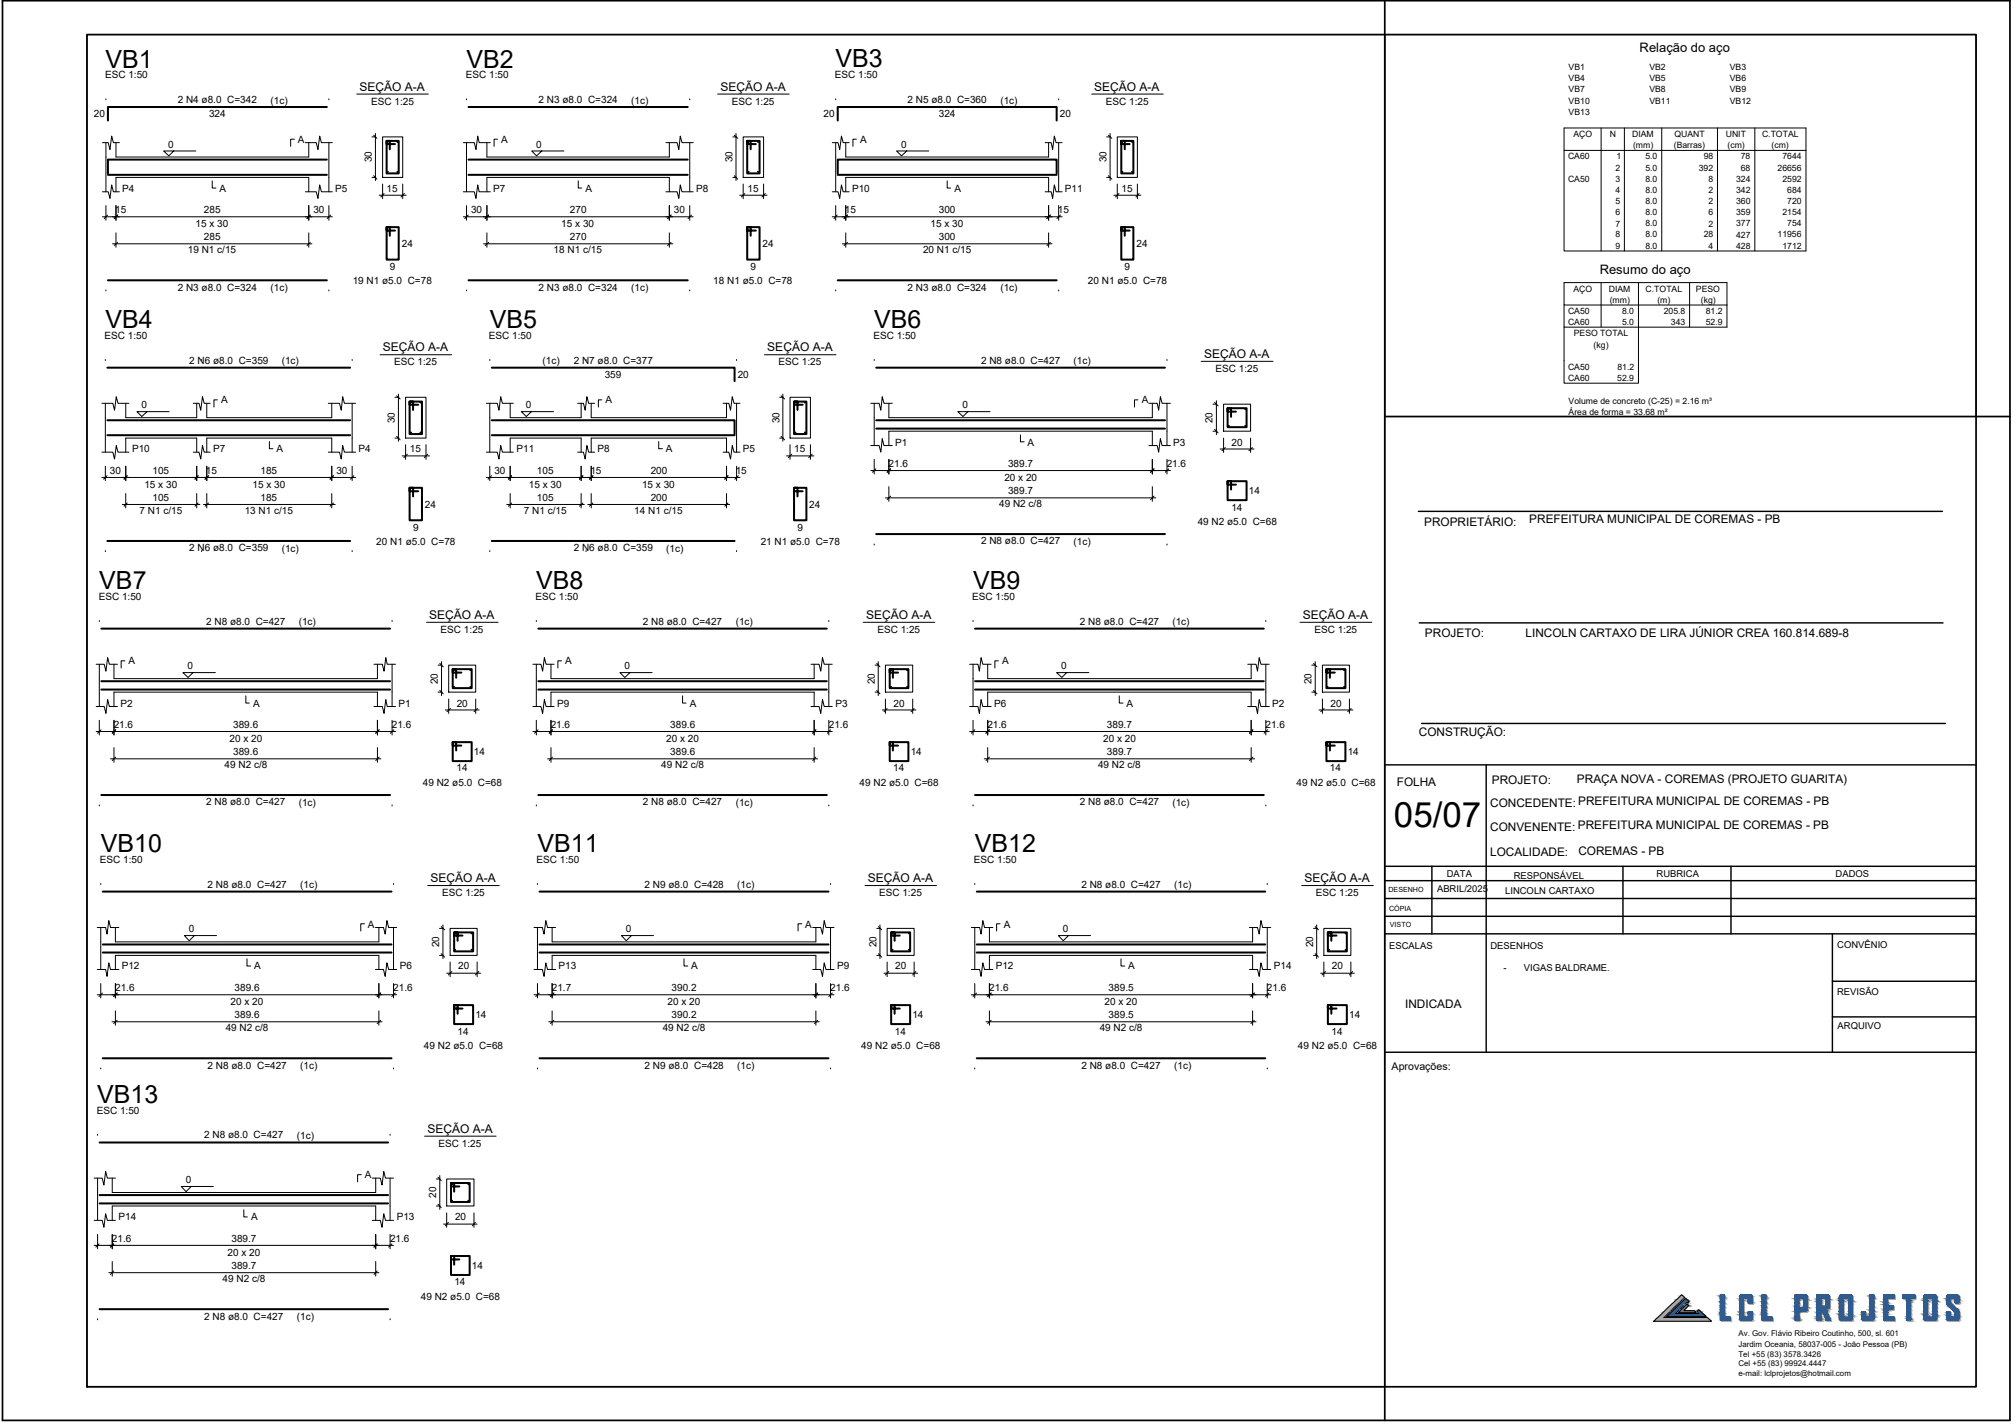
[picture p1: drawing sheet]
<svg xmlns="http://www.w3.org/2000/svg" width="297mm" height="210mm" viewBox="0 0 297 210" stroke-linecap="round" stroke-linejoin="round" font-family="sans-serif">
<defs><g id="words">
<text font-size="5.1" x="205.4" y="121.8">05/07</text>
<g font-size="3.7">
<text x="15.6" y="10">VB1</text>
<text x="68.7" y="10">VB2</text>
<text x="123.1" y="9.9">VB3</text>
<text x="15.5" y="48.4">VB4</text>
<text x="72.2" y="48.3">VB5</text>
<text x="128.8" y="48.3">VB6</text>
<text x="14.6" y="86.8">VB7</text>
<text x="79" y="86.8">VB8</text>
<text x="143.4" y="86.8">VB9</text>
<text x="14.8" y="125.5">VB10</text>
<text x="79.2" y="125.5">VB11</text>
<text x="143.6" y="125.5">VB12</text>
<text x="14.3" y="162.4">VB13</text>
</g>
<g font-size="1.9">
<text x="241.6" y="7.7">Relação do aço</text>
<text x="235.7" y="40.3">Resumo do aço</text>
</g>
<g font-size="1.8">
<text x="53" y="13.3">SEÇÃO A-A</text>
<text x="106.2" y="13.3">SEÇÃO A-A</text>
<text x="161.2" y="13.3">SEÇÃO A-A</text>
<text x="56.4" y="51.7">SEÇÃO A-A</text>
<text x="113.1" y="51.7">SEÇÃO A-A</text>
<text x="177.4" y="52.8">SEÇÃO A-A</text>
<text x="63.2" y="91.2">SEÇÃO A-A</text>
<text x="127.6" y="91.2">SEÇÃO A-A</text>
<text x="192" y="91.2">SEÇÃO A-A</text>
<text x="63.4" y="129.9">SEÇÃO A-A</text>
<text x="127.9" y="129.9">SEÇÃO A-A</text>
<text x="192.2" y="129.9">SEÇÃO A-A</text>
<text x="63" y="166.9">SEÇÃO A-A</text>
</g>
<g font-size="1.7">
<text x="209.8" y="77.5">PROPRIETÁRIO:</text>
<text x="225.3" y="77.1">PREFEITURA MUNICIPAL DE COREMAS - PB</text>
<text x="210" y="93.9">PROJETO:</text>
<text x="224.8" y="93.9">LINCOLN CARTAXO DE LIRA JÚNIOR CREA 160.814.689-8</text>
<text x="209.1" y="108.4">CONSTRUÇÃO:</text>
<text x="205.8" y="115.8">FOLHA</text>
<text x="219.6" y="118.8">CONCEDENTE: PREFEITURA MUNICIPAL DE COREMAS - PB</text>
<text x="219.8" y="115.5">PROJETO:</text>
<text x="232.4" y="115.3">PRAÇA NOVA - COREMAS (PROJETO GUARITA)</text>
<text x="219.6" y="122.4">CONVENENTE: PREFEITURA MUNICIPAL DE COREMAS - PB</text>
<text x="232.6" y="125.9">COREMAS - PB</text>
<text x="219.6" y="126.1">LOCALIDADE:</text>
<text x="207" y="148.5">INDICADA</text>
</g>
<text font-size="1.6" x="205" y="157.6">Aprovações:</text>
<g font-size="1.5">
<text x="15.5" y="11.5">ESC 1:50</text>
<text x="68.7" y="11.5">ESC 1:50</text>
<text x="123" y="11.5">ESC 1:50</text>
<text x="13.8" y="17.3">20</text>
<text x="26.2" y="15.2">2 N4 ø8.0 C=342</text>
<text x="30.8" y="17.3">324</text>
<text x="39.9" y="15.3">(1c)</text>
<text x="54.7" y="15.4">ESC 1:25</text>
<text x="79.4" y="15.2">2 N3 ø8.0 C=324</text>
<text x="93" y="15.3">(1c)</text>
<text x="107.8" y="15.4">ESC 1:25</text>
<text x="121.4" y="17.3">20</text>
<text x="133.7" y="15.2">2 N5 ø8.0 C=360</text>
<text x="138.3" y="17.3">324</text>
<text x="147.4" y="15.3">(1c)</text>
<text x="156.2" y="17.3">20</text>
<text x="162.9" y="15.4">ESC 1:25</text>
<text x="24.8" y="21.7">0</text>
<text x="43.9" y="21">A</text>
<text x="54.8" y="23.9" transform="rotate(-90 54.8 23.9)">30</text>
<text x="73.9" y="21">A</text>
<text x="79" y="21.7">0</text>
<text x="107.9" y="23.9" transform="rotate(-90 107.9 23.9)">30</text>
<text x="126.7" y="21">A</text>
<text x="132.8" y="21.7">0</text>
<text x="163" y="23.9" transform="rotate(-90 163 23.9)">30</text>
<text x="18" y="28.3">P4</text>
<text x="32.3" y="28.3">A</text>
<text x="49.4" y="28.2">P5</text>
<text x="57" y="28.2">15</text>
<text x="72.7" y="28.3">P7</text>
<text x="86.3" y="28.3">A</text>
<text x="102.6" y="28.2">P8</text>
<text x="110.1" y="28.2">15</text>
<text x="125.5" y="28.2">P10</text>
<text x="140.6" y="28.3">A</text>
<text x="156.9" y="28.3">P11</text>
<text x="165.3" y="28.2">15</text>
<text x="17" y="31.4">15</text>
<text x="28.8" y="33.5">15 x 30</text>
<text x="30" y="31.4">285</text>
<text x="30" y="35.4">285</text>
<text x="46.2" y="31.4">30</text>
<text x="69.4" y="31.4">30</text>
<text x="82.7" y="33.5">15 x 30</text>
<text x="84" y="31.4">270</text>
<text x="84" y="35.4">270</text>
<text x="99.3" y="31.4">30</text>
<text x="124.5" y="31.4">15</text>
<text x="137.1" y="33.5">15 x 30</text>
<text x="138.3" y="31.4">300</text>
<text x="138.3" y="35.4">300</text>
<text x="155.9" y="31.4">15</text>
<text x="27.7" y="37.3">19 N1 c/15</text>
<text x="52" y="41.9">19 N1 ø5.0 C=78</text>
<text x="57.4" y="39.8">9</text>
<text x="59.2" y="36.4">24</text>
<text x="81.6" y="37.3">18 N1 c/15</text>
<text x="105.1" y="41.9">18 N1 ø5.0 C=78</text>
<text x="110.6" y="39.8">9</text>
<text x="112.3" y="36.4">24</text>
<text x="136" y="37.3">20 N1 c/15</text>
<text x="160.3" y="41.9">20 N1 ø5.0 C=78</text>
<text x="165.7" y="39.8">9</text>
<text x="167.5" y="36.4">24</text>
<text x="26.2" y="42.8">2 N3 ø8.0 C=324</text>
<text x="39.9" y="42.9">(1c)</text>
<text x="79.4" y="42.8">2 N3 ø8.0 C=324</text>
<text x="93" y="42.9">(1c)</text>
<text x="133.7" y="42.8">2 N3 ø8.0 C=324</text>
<text x="147.4" y="42.9">(1c)</text>
<text x="15.4" y="49.9">ESC 1:50</text>
<text x="27.9" y="53.6">2 N6 ø8.0 C=359</text>
<text x="41.5" y="53.7">(1c)</text>
<text x="58.1" y="53.8">ESC 1:25</text>
<text x="72" y="49.9">ESC 1:50</text>
<text x="80" y="53.7">(1c)</text>
<text x="84.5" y="53.6">2 N7 ø8.0 C=377</text>
<text x="114.7" y="53.8">ESC 1:25</text>
<text x="128.7" y="49.9">ESC 1:50</text>
<text x="144.6" y="53.6">2 N8 ø8.0 C=427</text>
<text x="158.2" y="53.7">(1c)</text>
<text x="32.6" y="59.4">A</text>
<text x="89.1" y="55.7">359</text>
<text x="89.2" y="59.4">A</text>
<text x="108.7" y="55.7">20</text>
<text x="168.2" y="59.4">A</text>
<text x="179.1" y="54.8">ESC 1:25</text>
<text x="20.9" y="60.1">0</text>
<text x="58.2" y="62.3" transform="rotate(-90 58.2 62.3)">30</text>
<text x="77.5" y="60.1">0</text>
<text x="114.8" y="62.3" transform="rotate(-90 114.8 62.3)">30</text>
<text x="131.9" y="65.6">P1</text>
<text x="141.8" y="60.1">0</text>
<text x="151.4" y="65.6">A</text>
<text x="172.9" y="65.6">P3</text>
<text x="178.7" y="62.3" transform="rotate(-90 178.7 62.3)">20</text>
<text x="181.5" y="65.6">20</text>
<text x="16.2" y="69.8">30</text>
<text x="19.5" y="66.6">P10</text>
<text x="21.3" y="71.9">15 x 30</text>
<text x="22.5" y="69.8">105</text>
<text x="30.3" y="69.8">15</text>
<text x="31.4" y="66.6">P7</text>
<text x="37.2" y="71.9">15 x 30</text>
<text x="38.4" y="69.8">185</text>
<text x="40.8" y="66.6">A</text>
<text x="49.6" y="69.8">30</text>
<text x="52.8" y="66.6">P4</text>
<text x="60.4" y="66.6">15</text>
<text x="72.8" y="69.8">30</text>
<text x="76.1" y="66.6">P11</text>
<text x="77.9" y="71.9">15 x 30</text>
<text x="79.1" y="69.8">105</text>
<text x="87" y="69.8">15</text>
<text x="88" y="66.6">P8</text>
<text x="94.6" y="71.9">15 x 30</text>
<text x="95.9" y="69.8">200</text>
<text x="98.1" y="66.6">A</text>
<text x="108.4" y="69.8">15</text>
<text x="109.5" y="66.6">P5</text>
<text x="117" y="66.6">15</text>
<text x="130.9" y="68.8">21.6</text>
<text x="148" y="70.9">20 x 20</text>
<text x="148.5" y="68.8">389.7</text>
<text x="171.9" y="68.8">21.6</text>
<text x="20.6" y="75.7">7 N1 c/15</text>
<text x="22.5" y="73.8">105</text>
<text x="36.1" y="75.7">13 N1 c/15</text>
<text x="38.4" y="73.8">185</text>
<text x="62.6" y="74.8">24</text>
<text x="77.2" y="75.7">7 N1 c/15</text>
<text x="79.1" y="73.8">105</text>
<text x="93.5" y="75.7">14 N1 c/15</text>
<text x="95.9" y="73.8">200</text>
<text x="119.2" y="74.8">24</text>
<text x="147.2" y="74.7">49 N2 c/8</text>
<text x="148.5" y="72.8">389.7</text>
<text x="176.5" y="77.3">49 N2 ø5.0 C=68</text>
<text x="181.4" y="75.2">14</text>
<text x="184" y="72.8">14</text>
<text x="27.9" y="81.2">2 N6 ø8.0 C=359</text>
<text x="41.5" y="81.3">(1c)</text>
<text x="55.4" y="80.3">20 N1 ø5.0 C=78</text>
<text x="60.9" y="78.2">9</text>
<text x="84.5" y="81.2">2 N6 ø8.0 C=359</text>
<text x="98.2" y="81.3">(1c)</text>
<text x="112.1" y="80.3">21 N1 ø5.0 C=78</text>
<text x="117.5" y="78.2">9</text>
<text x="144.6" y="80.2">2 N8 ø8.0 C=427</text>
<text x="158.2" y="80.3">(1c)</text>
<text x="14.5" y="88.4">ESC 1:50</text>
<text x="78.9" y="88.4">ESC 1:50</text>
<text x="143.2" y="88.4">ESC 1:50</text>
<text x="30.4" y="92">2 N8 ø8.0 C=427</text>
<text x="44" y="92.1">(1c)</text>
<text x="64.9" y="93.2">ESC 1:25</text>
<text x="94.7" y="92">2 N8 ø8.0 C=427</text>
<text x="108.4" y="92.1">(1c)</text>
<text x="129.3" y="93.2">ESC 1:25</text>
<text x="159.1" y="92">2 N8 ø8.0 C=427</text>
<text x="172.7" y="92.1">(1c)</text>
<text x="193.7" y="93.2">ESC 1:25</text>
<text x="18.9" y="97.8">A</text>
<text x="27.6" y="98.6">0</text>
<text x="64.5" y="100.8" transform="rotate(-90 64.5 100.8)">20</text>
<text x="83.3" y="97.8">A</text>
<text x="92" y="98.6">0</text>
<text x="128.9" y="100.8" transform="rotate(-90 128.9 100.8)">20</text>
<text x="147.6" y="97.8">A</text>
<text x="156.4" y="98.6">0</text>
<text x="193.2" y="100.8" transform="rotate(-90 193.2 100.8)">20</text>
<text x="16.7" y="107.2">21.6</text>
<text x="17.8" y="104.1">P2</text>
<text x="34.4" y="107.2">389.6</text>
<text x="37.3" y="104.1">A</text>
<text x="57.7" y="107.2">21.6</text>
<text x="58.7" y="104.1">P1</text>
<text x="67.3" y="104.1">20</text>
<text x="81.1" y="107.2">21.6</text>
<text x="82.1" y="104.1">P9</text>
<text x="98.7" y="107.2">389.6</text>
<text x="101.6" y="104.1">A</text>
<text x="122.1" y="107.2">21.6</text>
<text x="123.1" y="104.1">P3</text>
<text x="131.6" y="104.1">20</text>
<text x="145.5" y="107.2">21.6</text>
<text x="146.5" y="104.1">P6</text>
<text x="163.1" y="107.2">389.7</text>
<text x="166" y="104.1">A</text>
<text x="186.5" y="107.2">21.6</text>
<text x="187.4" y="104.1">P2</text>
<text x="196" y="104.1">20</text>
<text x="33.1" y="113.2">49 N2 c/8</text>
<text x="33.8" y="109.3">20 x 20</text>
<text x="34.4" y="111.2">389.6</text>
<text x="67.3" y="113.6">14</text>
<text x="69.8" y="111.2">14</text>
<text x="97.4" y="113.2">49 N2 c/8</text>
<text x="98.2" y="109.3">20 x 20</text>
<text x="98.7" y="111.2">389.6</text>
<text x="131.6" y="113.6">14</text>
<text x="134.2" y="111.2">14</text>
<text x="161.8" y="113.2">49 N2 c/8</text>
<text x="162.5" y="109.3">20 x 20</text>
<text x="163.1" y="111.2">389.7</text>
<text x="195.9" y="113.6">14</text>
<text x="198.6" y="111.2">14</text>
<text x="30.4" y="118.6">2 N8 ø8.0 C=427</text>
<text x="44" y="118.8">(1c)</text>
<text x="62.3" y="115.8">49 N2 ø5.0 C=68</text>
<text x="94.7" y="118.6">2 N8 ø8.0 C=427</text>
<text x="108.4" y="118.8">(1c)</text>
<text x="126.6" y="115.8">49 N2 ø5.0 C=68</text>
<text x="159.1" y="118.6">2 N8 ø8.0 C=427</text>
<text x="172.7" y="118.8">(1c)</text>
<text x="191" y="115.8">49 N2 ø5.0 C=68</text>
<text x="14.7" y="127.1">ESC 1:50</text>
<text x="30.6" y="130.7">2 N8 ø8.0 C=427</text>
<text x="44.2" y="130.9">(1c)</text>
<text x="79.1" y="127.1">ESC 1:50</text>
<text x="95" y="130.7">2 N9 ø8.0 C=428</text>
<text x="108.6" y="130.9">(1c)</text>
<text x="143.5" y="127.1">ESC 1:50</text>
<text x="159.3" y="130.7">2 N8 ø8.0 C=427</text>
<text x="173" y="130.9">(1c)</text>
<text x="27.8" y="137.3">0</text>
<text x="54.2" y="136.6">A</text>
<text x="65.1" y="132">ESC 1:25</text>
<text x="92.2" y="137.3">0</text>
<text x="118.6" y="136.6">A</text>
<text x="129.5" y="132">ESC 1:25</text>
<text x="147.9" y="136.6">A</text>
<text x="156.6" y="137.3">0</text>
<text x="193.9" y="132">ESC 1:25</text>
<text x="17.9" y="142.8">P12</text>
<text x="37.5" y="142.8">A</text>
<text x="58.9" y="142.8">P6</text>
<text x="64.7" y="139.5" transform="rotate(-90 64.7 139.5)">20</text>
<text x="67.5" y="142.8">20</text>
<text x="82.3" y="142.8">P13</text>
<text x="101.8" y="142.8">A</text>
<text x="123.3" y="142.8">P9</text>
<text x="129.1" y="139.5" transform="rotate(-90 129.1 139.5)">20</text>
<text x="131.9" y="142.8">20</text>
<text x="146.7" y="142.8">P12</text>
<text x="166.2" y="142.8">A</text>
<text x="187.7" y="142.8">P14</text>
<text x="193.5" y="139.5" transform="rotate(-90 193.5 139.5)">20</text>
<text x="196.2" y="142.8">20</text>
<text x="17" y="146">21.6</text>
<text x="34" y="148.1">20 x 20</text>
<text x="34.6" y="146">389.6</text>
<text x="57.9" y="146">21.6</text>
<text x="81.3" y="146">21.7</text>
<text x="98.4" y="148.1">20 x 20</text>
<text x="99" y="146">390.2</text>
<text x="122.3" y="146">21.6</text>
<text x="145.7" y="146">21.6</text>
<text x="162.8" y="148.1">20 x 20</text>
<text x="163.4" y="146">389.5</text>
<text x="186.7" y="146">21.6</text>
<text x="33.3" y="151.9">49 N2 c/8</text>
<text x="34.6" y="150">389.6</text>
<text x="62.5" y="154.5">49 N2 ø5.0 C=68</text>
<text x="67.4" y="152.4">14</text>
<text x="70" y="150">14</text>
<text x="97.6" y="151.9">49 N2 c/8</text>
<text x="99" y="150">390.2</text>
<text x="126.9" y="154.5">49 N2 ø5.0 C=68</text>
<text x="131.9" y="152.4">14</text>
<text x="134.4" y="150">14</text>
<text x="162" y="151.9">49 N2 c/8</text>
<text x="163.4" y="150">389.5</text>
<text x="191.2" y="154.5">49 N2 ø5.0 C=68</text>
<text x="196.2" y="152.4">14</text>
<text x="198.8" y="150">14</text>
<text x="30.6" y="157.4">2 N8 ø8.0 C=427</text>
<text x="44.2" y="157.5">(1c)</text>
<text x="95" y="157.4">2 N9 ø8.0 C=428</text>
<text x="108.6" y="157.5">(1c)</text>
<text x="159.3" y="157.4">2 N8 ø8.0 C=427</text>
<text x="173" y="157.5">(1c)</text>
<text x="14.3" y="164.1">ESC 1:50</text>
<text x="30.1" y="167.7">2 N8 ø8.0 C=427</text>
<text x="43.8" y="167.8">(1c)</text>
<text x="53.7" y="173.6">A</text>
<text x="64.6" y="168.9">ESC 1:25</text>
<text x="17.5" y="179.8">P14</text>
<text x="27.4" y="174.3">0</text>
<text x="37" y="179.8">A</text>
<text x="58.4" y="179.8">P13</text>
<text x="64.2" y="176.5" transform="rotate(-90 64.2 176.5)">20</text>
<text x="67" y="179.8">20</text>
<text x="16.5" y="182.9">21.6</text>
<text x="33.5" y="185">20 x 20</text>
<text x="34.1" y="182.9">389.7</text>
<text x="57.5" y="182.9">21.6</text>
<text x="32.8" y="188.9">49 N2 c/8</text>
<text x="34.1" y="186.9">389.7</text>
<text x="62" y="191.4">49 N2 ø5.0 C=68</text>
<text x="67" y="189.3">14</text>
<text x="69.5" y="187">14</text>
<text x="30.1" y="194.4">2 N8 ø8.0 C=427</text>
<text x="43.8" y="194.5">(1c)</text>
</g>
<g font-size="1.4">
<text x="211.7" y="131.4">ABRIL/2025</text>
<text x="213.2" y="129.2">DATA</text>
<text x="221.8" y="131.6">LINCOLN CARTAXO</text>
<text x="223" y="129.4">RESPONSÁVEL</text>
<text x="244.1" y="129.2">RUBRICA</text>
<text x="270.5" y="129.2">DADOS</text>
<text x="204.7" y="139.8">ESCALAS</text>
<text x="219.6" y="139.8">DESENHOS</text>
<text x="221.5" y="143">-</text>
<text x="224.5" y="143">VIGAS BALDRAME.</text>
<text x="270.7" y="139.6">CONVÊNIO</text>
<text x="270.7" y="146.5">REVISÃO</text>
<text x="270.7" y="151.6">ARQUIVO</text>
</g>
<g font-size="1.3">
<text x="231.1" y="10.3">VB1</text>
<text x="231.1" y="12">VB4</text>
<text x="243" y="10.3">VB2</text>
<text x="243" y="12">VB5</text>
<text x="254.9" y="10.3">VB3</text>
<text x="254.9" y="12">VB6</text>
<text x="231.1" y="13.6">VB7</text>
<text x="231.1" y="15.3">VB10</text>
<text x="231.1" y="16.9">VB13</text>
<text x="243" y="13.6">VB8</text>
<text x="243" y="15.3">VB11</text>
<text x="254.9" y="13.6">VB9</text>
<text x="254.9" y="15.3">VB12</text>
<text x="231" y="23.5">CA60</text>
<text x="231.8" y="20.2">AÇO</text>
<text x="237.2" y="20.2">N</text>
<text x="238.2" y="23.5">1</text>
<text x="240.5" y="20.2">DIAM</text>
<text x="240.6" y="21.9">(mm)</text>
<text x="242.4" y="23.5">5.0</text>
<text x="246.6" y="21.9">(Barras)</text>
<text x="246.7" y="20.1">QUANT</text>
<text x="251" y="23.5">98</text>
<text x="254.3" y="20.2">UNIT</text>
<text x="254.5" y="21.9">(cm)</text>
<text x="256.5" y="23.5">78</text>
<text x="259.6" y="20.2">C.TOTAL</text>
<text x="261" y="21.9">(cm)</text>
<text x="262.6" y="23.5">7644</text>
<text x="231" y="26.8">CA50</text>
<text x="238" y="25.1">2</text>
<text x="238" y="26.8">3</text>
<text x="238" y="28.4">4</text>
<text x="242.4" y="25.1">5.0</text>
<text x="242.4" y="26.8">8.0</text>
<text x="242.4" y="28.4">8.0</text>
<text x="250.3" y="25.1">392</text>
<text x="251.7" y="26.8">8</text>
<text x="251.7" y="28.4">2</text>
<text x="255.8" y="26.8">324</text>
<text x="255.8" y="28.4">342</text>
<text x="256.5" y="25.1">68</text>
<text x="261.9" y="25.1">26656</text>
<text x="262.6" y="26.8">2592</text>
<text x="263.3" y="28.4">684</text>
<text x="238" y="30.1">5</text>
<text x="238" y="31.7">6</text>
<text x="238" y="33.4">7</text>
<text x="238" y="35">8</text>
<text x="242.4" y="30.1">8.0</text>
<text x="242.4" y="31.7">8.0</text>
<text x="242.4" y="33.3">8.0</text>
<text x="242.4" y="35">8.0</text>
<text x="251" y="35">28</text>
<text x="251.7" y="30.1">2</text>
<text x="251.7" y="31.7">6</text>
<text x="251.7" y="33.4">2</text>
<text x="255.8" y="30.1">360</text>
<text x="255.8" y="31.7">359</text>
<text x="255.8" y="33.3">377</text>
<text x="255.8" y="35">427</text>
<text x="261.9" y="35">11956</text>
<text x="262.6" y="31.7">2154</text>
<text x="263.3" y="30.1">720</text>
<text x="263.3" y="33.3">754</text>
<text x="238" y="36.6">9</text>
<text x="242.4" y="36.6">8.0</text>
<text x="251.7" y="36.7">4</text>
<text x="255.8" y="36.6">428</text>
<text x="262.6" y="36.7">1712</text>
<text x="231" y="46.2">CA50</text>
<text x="231" y="47.9">CA60</text>
<text x="231.8" y="43">AÇO</text>
<text x="237.1" y="43">DIAM</text>
<text x="237.2" y="44.6">(mm)</text>
<text x="239" y="46.2">8.0</text>
<text x="239" y="47.9">5.0</text>
<text x="242.5" y="42.9">C.TOTAL</text>
<text x="244.2" y="44.6">(m)</text>
<text x="245.1" y="46.2">205.8</text>
<text x="246.2" y="47.9">343</text>
<text x="249.9" y="42.9">PESO</text>
<text x="250.6" y="44.6">(kg)</text>
<text x="251.3" y="46.2">81.2</text>
<text x="251.3" y="47.9">52.9</text>
<text x="231.9" y="49.5">PESO TOTAL</text>
<text x="234.8" y="51.2">(kg)</text>
<text x="231" y="54.5">CA50</text>
<text x="231" y="56.1">CA60</text>
<text x="231.1" y="59.5">Volume de concreto (C-25) = 2.16 m³</text>
<text x="238.3" y="56.1">52.9</text>
<text x="238.3" y="54.5">81.2</text>
<text x="231.1" y="61.1">Área de forma = 33.68 m²</text>
</g>
<g font-size="1.2">
<text x="256.1" y="196.9">Av. Gov. Flávio Ribeiro Coutinho, 500, sl. 601</text>
<text x="256.1" y="198.3">Jardim Oceania, 58037-005 - João Pessoa (PB)</text>
<text x="256.1" y="199.9">Tel +55 (83) 3578.3426</text>
<text x="256.1" y="201.3">Cel +55 (83) 99924.4447</text>
<text x="256.1" y="202.7">e-mail: lclprojetos@hotmail.com</text>
</g>
<g font-size="1">
<text x="204.6" y="131.3">DESENHO</text>
<text x="204.7" y="134.1">CÓPIA</text>
<text x="204.8" y="136.5">VISTO</text>
</g>
</g></defs>
<!-- layer: DT-Forma -->
<g fill="none" stroke="#000" stroke-width=".15">
<path d="M15.1 28.3h.8l.3 .9 .3-2 .2 1.1h.9M15.1 21h.8l.3 1 .3-2 .2 1h.9M15.6 21v7.3M17.1 21v2.1h28.4v-2.1M17.1 28.3v-2.2h28.4v2.2M45 28.3h1.6l.2 .9 .3-2 .3 1.1h1.6M45 21h1.6l.2 1 .3-2 .3 1h1.6M48.5 21v7.3M56.4 20.2h2.9v5.9h-2.9zM68.3 28.3h1.6l.2 .9 .3-2 .2 1.1h1.6M68.3 21h1.6l.2 1 .3-2 .2 1h1.6M68.7 21v7.3"/>
<path d="M71.7 28.3v-2.2h26.9v2.2M71.7 21v2.1h26.9v-2.1M98.1 28.3h1.7l.2 .9 .2-2 .3 1.1h1.6M98.1 21h1.7l.2 1 .2-2 .3 1h1.6M101.6 21v7.3M109.5 20.2h3v5.9h-3zM122.6 28.3h.9l.2 .9 .3-2 .2 1.1h.9M122.6 21h.9l.2 1 .3-2 .2 1h.9M123.1 21v7.3M124.6 28.3v-2.2h29.9v2.2M124.6 21v2.1h29.9v-2.1M154 28.3h.9l.2 .9 .2-2 .3 1.1h.9"/>
<path d="M154 21h.9l.2 1 .2-2 .3 1h.9M156 21v7.3M164.6 20.2h3v5.9h-3zM15 59.4h1.6l.3 1 .2-2 .3 1h1.6M15.5 59.4v7.2M18.5 59.4v2.1h10.5v-2.1M28.5 59.4h.8l.3 1 .2-2 .3 1h.9M30.5 59.4v2.1h18.4v-2.1M48.4 59.4h1.6l.3 1 .2-2 .2 1h1.7M51.9 59.4v7.2M59.8 58.5h3v6h-3zM71.7 59.4h1.6l.2 1 .3-2 .2 1h1.6"/>
<path d="M72.2 59.4v7.2M75.2 59.4v2.1h10.4v-2.1M85.1 59.4h.9l.2 1 .3-2 .2 1h.9M87.1 59.4v2.1h19.9v-2.1M106.5 59.4h.9l.2 1 .3-2 .2 1h.9M108.5 59.4v7.2M116.4 58.5h3v6h-3zM128.3 59.4h1.2l.3 1 .2-2 .2 1h1.3M128.8 59.4v6.2M131 59.4v2.1h38.8v-2.1M169.3 59.4h1.2l.2 1 .3-2 .2 1h1.3M171.9 59.4v6.2"/>
<path d="M180.3 59.5h4v4h-4zM15 66.6h1.6l.3 1 .2-2 .3 1h1.6M18.5 66.6v-2.1h10.5v2.1M28.5 66.6h.8l.3 1 .2-2 .3 1h.9M30.5 66.6v-2.1h18.4v2.1M48.4 66.6h1.6l.3 1 .2-2 .2 1h1.7M71.7 66.6h1.6l.2 1 .3-2 .2 1h1.6M75.2 66.6v-2.1h10.4v2.1M85.1 66.6h.9l.2 1 .3-2 .2 1h.9M87.1 66.6v-2.1h19.9v2.1M106.5 66.6h.9l.2 1 .3-2 .2 1h.9M128.3 65.6h1.2l.3 1 .2-2 .2 1h1.3"/>
<path d="M131 65.6v-2.1h38.8v2.1M169.3 65.6h1.2l.2 1 .3-2 .2 1h1.3M14.2 97.8h1.2l.2 1.1 .3-2 .2 .9h1.2M14.6 97.8v6.3M16.8 97.8v2.2h38.8v-2.2M55.1 97.8h1.2l.3 1.1 .2-2 .3 .9h1.2M57.8 97.8v6.3M66.1 98h4v4h-4zM78.5 97.8h1.2l.3 1.1 .2-2 .3 .9h1.1M79 97.8v6.3M81.2 97.8v2.2h38.8v-2.2M119.5 97.8h1.2l.2 1.1 .3-2 .2 .9h1.2"/>
<path d="M122.1 97.8v6.3M130.5 98h4v4h-4zM142.9 97.8h1.2l.2 1.1 .3-2 .2 .9h1.2M143.4 97.8v6.3M145.5 97.8v2.2h38.8v-2.2M183.8 97.8h1.3l.2 1.1 .2-2 .3 .9h1.2M186.5 97.8v6.3M194.8 98h4v4h-4zM14.2 104.1h1.2l.2 1 .3-2 .2 1h1.2M16.8 104.1v-2.1h38.8v2.1M55.1 104.1h1.2l.3 1 .2-2 .3 1h1.2M78.5 104.1h1.2l.3 1 .2-2 .3 1h1.1"/>
<path d="M81.2 104.1v-2.1h38.8v2.1M119.5 104.1h1.2l.2 1 .3-2 .2 1h1.2M142.9 104.1h1.2l.2 1 .3-2 .2 1h1.2M145.5 104.1v-2.1h38.8v2.1M183.8 104.1h1.3l.2 1 .2-2 .3 1h1.2M14.3 136.6h1.3l.2 1 .2-2 .3 1h1.2M14.8 136.6v6.2M17 136.6v2.1h38.8v-2.1M55.3 136.6h1.2l.3 1 .2-2 .3 1h1.1M58 136.6v6.2M66.3 136.8h4v3.9h-4zM78.7 136.6h1.2l.3 1 .2-2 .3 1h1.2"/>
<path d="M79.2 136.6v6.2M81.4 136.6v2.1h38.8v-2.1M119.7 136.6h1.2l.3 1 .2-2 .3 1h1.2M122.4 136.6v6.2M130.7 136.8h4v3.9h-4zM143.1 136.6h1.2l.3 1 .2-2 .3 1h1.2M143.6 136.6v6.2M145.8 136.6v2.1h38.8v-2.1M184.1 136.6h1.2l.2 1 .3-2 .2 1h1.2M186.7 136.6v6.2M195.1 136.8h3.9v3.9h-3.9zM14.3 142.8h1.3l.2 1 .2-2 .3 1h1.2"/>
<path d="M17 142.8v-2.1h38.8v2.1M55.3 142.8h1.2l.3 1 .2-2 .3 1h1.1M78.7 142.8h1.2l.3 1 .2-2 .3 1h1.2M81.4 142.8v-2.1h38.8v2.1M119.7 142.8h1.2l.3 1 .2-2 .3 1h1.2M143.1 142.8h1.2l.3 1 .2-2 .3 1h1.2M145.8 142.8v-2.1h38.8v2.1M184.1 142.8h1.2l.2 1 .3-2 .2 1h1.2M13.9 179.8h1.2l.2 1 .3-2 .2 1h1.2M13.9 173.5h1.2l.2 1.1 .3-2 .2 .9h1.2M14.4 173.5v6.3M16.5 173.5v2.2h38.9v-2.2"/>
<path d="M16.5 179.8v-2.2h38.9v2.2M54.8 179.8h1.2l.3 1 .2-2 .3 1h1.2M54.8 173.5h1.2l.3 1.1 .2-2 .3 .9h1.2M57.5 173.5v6.3M65.8 173.7h4v3.9h-4z"/>
</g>
<!-- layer: DT-Cotas -->
<g fill="none" stroke="#000" stroke-width=".15">
<path d="M55.3 19.7v6.9M108.4 19.7v6.9M163.6 19.7v6.9M15.1 31.9h33.9M15.6 30.3v2.1M16.6 35.9h29.4M17.1 30.3v2.1M17.1 34.3v2.1M45.5 30.3v2.1M45.5 34.3v2.1M48.5 30.3v2.1M54.8 26.1h.6"/>
<path d="M54.8 20.2h.6M55.9 28.8h3.9M56.4 27.1v2.2M59.3 27.1v2.2M68.3 31.9h33.8M68.7 30.3v2.1M71.2 35.9h27.9M71.7 30.3v2.1M71.7 34.3v2.1M98.6 30.3v2.1M98.6 34.3v2.1M101.6 30.3v2.1"/>
<path d="M108 26.1h.5M108 20.2h.5M109 28.8h4M109.5 27.1v2.2M112.5 27.1v2.2M122.6 31.9h33.9M123.1 30.3v2.1M124.1 35.9h30.9M124.6 30.3v2.1M124.6 34.3v2.1M154.5 30.3v2.1M154.5 34.3v2.1"/>
<path d="M156 30.3v2.1M163.1 26.1h.5M163.1 20.2h.5M164.1 28.8h4M164.6 27.1v2.2M167.6 27.1v2.2M58.2 58.5h.6M58.7 58.1v6.9M114.9 58.5h.5M115.3 58.1v6.9M178.7 59.5h.6M179.2 59v5"/>
<path d="M15 70.3h37.4M15.5 68.7v2.1M18 74.3h11.4M18.5 68.7v2.1M18.5 72.7v2.1M29 68.7v2.1M29 72.7v2.1M30 74.3h19.4M30.5 68.7v2.1M30.5 72.7v2.1M48.9 68.7v2.1M48.9 72.7v2.1"/>
<path d="M51.9 68.7v2.1M58.2 64.5h.6M59.3 67.2h4M59.8 65.5v2.2M62.8 65.5v2.2M71.7 70.3h37.3M72.2 68.7v2.1M74.7 74.3h11.4M75.2 68.7v2.1M75.2 72.7v2.1M85.6 68.7v2.1M85.6 72.7v2.1"/>
<path d="M86.6 74.3h20.9M87.1 68.7v2.1M87.1 72.7v2.1M107 68.7v2.1M107 72.7v2.1M108.5 68.7v2.1M114.9 64.5h.5M115.9 67.2h4M116.4 65.5v2.2M119.4 65.5v2.2M128.3 69.3h44.2M128.8 67.7v2.1"/>
<path d="M130.5 73.3h39.8M131 67.7v2.1M131 71.7v2.1M169.8 67.7v2.1M169.8 71.7v2.1M171.9 67.7v2.1M178.7 63.5h.6M179.8 66.1h5M180.3 64.5v2.1M184.3 64.5v2.1M64.5 98h.6M65.1 97.5v5"/>
<path d="M128.9 98h.6M129.4 97.5v5M193.3 98h.5M193.8 97.5v5M14.2 107.8h44.1M14.6 106.1v2.2M16.3 111.8h39.8M16.8 106.1v2.2M16.8 110.1v2.2M55.6 106.1v2.2M55.6 110.1v2.2M57.8 106.1v2.2"/>
<path d="M64.5 102h.6M65.6 104.6h5M66.1 103v2.1M70.1 103v2.1M78.5 107.8h44.1M79 106.1v2.2M80.7 111.8h39.8M81.2 106.1v2.2M81.2 110.1v2.2M120 106.1v2.2M120 110.1v2.2M122.1 106.1v2.2"/>
<path d="M128.9 102h.6M130 104.6h4.9M130.5 103v2.1M134.5 103v2.1M142.9 107.8h44.1M143.4 106.1v2.2M145 111.8h39.9M145.5 106.1v2.2M145.5 110.1v2.2M184.3 106.1v2.2M184.3 110.1v2.2M186.5 106.1v2.2"/>
<path d="M193.3 102h.5M194.3 104.6h5M194.8 103v2.1M198.8 103v2.1M64.8 136.8h.5M65.3 136.2v5M129.2 136.8h.5M129.7 136.2v5M193.5 136.8h.6M194 136.2v5M14.3 146.5h44.1M14.8 144.9v2.1"/>
<path d="M16.5 150.5h39.8M17 144.9v2.1M17 148.9v2.1M55.8 144.9v2.1M55.8 148.9v2.1M58 144.9v2.1M64.8 140.7h.5M65.8 143.4h5M66.3 141.7v2.2M70.3 141.7v2.2M78.7 146.5h44.2M79.2 144.9v2.1"/>
<path d="M80.8 150.5h39.9M81.4 144.9v2.1M81.4 148.9v2.1M120.2 144.9v2.1M120.2 148.9v2.1M122.4 144.9v2.1M129.2 140.7h.5M130.2 143.4h5M130.7 141.7v2.2M134.7 141.7v2.2M143.1 146.5h44.1M143.6 144.9v2.1"/>
<path d="M145.3 150.5h39.8M145.8 144.9v2.1M145.8 148.9v2.1M184.6 144.9v2.1M184.6 148.9v2.1M186.7 144.9v2.1M193.5 140.7h.6M194.6 143.4h4.9M195.1 141.7v2.2M199 141.7v2.2M64.3 177.6h.5M64.3 173.7h.5"/>
<path d="M64.8 173.2v5M65.8 178.7v2.1M69.8 178.7v2.1M13.9 183.4h44.1M14.4 181.8v2.2M16 187.5h39.8M16.5 181.8v2.2M16.5 185.8v2.2M55.4 181.8v2.2M55.4 185.8v2.2M57.5 181.8v2.2M65.3 180.3h5"/>
</g>
<!-- layer: 0 -->
<g fill="none" stroke="#000" stroke-width=".15">
<path d="M12.8 5.1h191.2v199.2h-191.2zM55.1 19.9l.4 .5M108.2 19.9l.5 .5M163.3 19.9l.5 .5M204 5.1h87.2v56.3h-87.2zM15.9 31.7l-.5 .5M17.3 31.7l-.5 .5M17.3 35.7l-.5 .5M45.7 31.7l-.5 .5M45.7 35.7l-.5 .5M48.7 31.7l-.5 .5M55.1 25.9l.4 .5"/>
<path d="M56.6 28.5l-.5 .5M59.6 28.5l-.5 .5M69 31.7l-.5 .5M72 31.7l-.5 .5M72 35.7l-.5 .5M98.9 31.7l-.5 .5M98.9 35.7l-.5 .5M101.9 31.7l-.5 .5M108.2 25.9l.5 .5M109.8 28.5l-.6 .5M112.8 28.5l-.5 .5M123.3 31.7l-.4 .5"/>
<path d="M124.9 31.7l-.5 .5M124.9 35.7l-.5 .5M154.8 31.7l-.6 .5M154.8 35.7l-.6 .5M156.2 31.7l-.5 .5M163.3 25.9l.5 .5M164.9 28.5l-.5 .5M167.8 28.5l-.4 .5M58.4 58.3l.6 .5M115.1 58.3l.5 .5M179 59.3l.5 .5M15.8 70.1l-.5 .5"/>
<path d="M18.7 70.1l-.4 .5M18.7 74.1l-.4 .5M29.2 70.1l-.5 .5M29.2 74.1l-.5 .5M30.7 70.1l-.5 .5M30.7 74.1l-.5 .5M49.1 70.1l-.5 .5M49.1 74.1l-.5 .5M52.1 70.1l-.5 .5M58.4 64.3l.6 .5M60 66.9l-.5 .5M63 66.9l-.5 .5"/>
<path d="M72.4 70.1l-.5 .5M75.4 70.1l-.5 .5M75.4 74.1l-.5 .5M85.9 70.1l-.5 .5M85.9 74.1l-.5 .5M87.4 70.1l-.5 .5M87.4 74.1l-.5 .5M107.3 70.1l-.5 .5M107.3 74.1l-.5 .5M108.8 70.1l-.5 .5M115.1 64.3l.5 .5M116.7 66.9l-.6 .5"/>
<path d="M119.7 66.9l-.5 .5M129.1 69.1l-.5 .5M131.2 69.1l-.5 .5M131.2 73.1l-.5 .5M170 69.1l-.5 .5M170 73.1l-.5 .5M172.2 69.1l-.5 .5M179 63.3l.5 .5M180.5 65.9l-.5 .5M184.5 65.9l-.5 .5M64.8 97.7l.5 .5M129.2 97.7l.5 .5"/>
<path d="M193.5 97.7l.5 .5M14.9 107.5l-.5 .5M17 107.5l-.5 .5M17 111.5l-.5 .5M55.9 107.5l-.5 .5M55.9 111.5l-.5 .5M58 107.5l-.5 .5M64.8 101.7l.5 .5M66.4 104.4l-.5 .4M70.3 104.4l-.5 .4M79.3 107.5l-.5 .5M81.4 107.5l-.5 .5"/>
<path d="M81.4 111.5l-.5 .5M120.2 107.5l-.5 .5M120.2 111.5l-.5 .5M122.4 107.5l-.5 .5M129.2 101.7l.5 .5M130.7 104.4l-.5 .4M134.7 104.4l-.5 .4M143.6 107.5l-.5 .5M145.8 107.5l-.5 .5M145.8 111.5l-.5 .5M184.6 107.5l-.5 .5M184.6 111.5l-.5 .5"/>
<path d="M186.8 107.5l-.5 .5M193.5 101.7l.5 .5M195.1 104.4l-.5 .4M199.1 104.4l-.5 .4M65 136.5l.5 .5M129.4 136.5l.5 .5M193.8 136.5l.5 .5M15.1 146.3l-.5 .5M17.3 146.3l-.6 .5M17.3 150.3l-.6 .5M56.1 146.3l-.5 .5M56.1 150.3l-.5 .5"/>
<path d="M58.2 146.3l-.5 .5M65 140.5l.5 .5M66.6 143.1l-.5 .5M70.6 143.1l-.6 .5M79.4 146.3l-.5 .5M81.6 146.3l-.5 .5M81.6 150.3l-.5 .5M120.5 146.3l-.5 .5M120.5 150.3l-.5 .5M122.6 146.3l-.5 .5M129.4 140.5l.5 .5M131 143.1l-.5 .5"/>
<path d="M134.9 143.1l-.4 .5M143.9 146.3l-.5 .5M146 146.3l-.5 .5M146 150.3l-.5 .5M184.8 146.3l-.5 .5M184.8 150.3l-.5 .5M187 146.3l-.5 .5M193.8 140.5l.5 .5M195.3 143.1l-.5 .5M199.3 143.1l-.5 .5M64.5 177.4l.5 .5M64.5 173.4l.5 .5"/>
<path d="M14.6 183.2l-.5 .5M16.7 183.2l-.4 .5M16.7 187.2l-.4 .5M55.6 183.2l-.5 .5M55.6 187.2l-.5 .5M57.7 183.2l-.4 .5M66.1 180.1l-.5 .5M70 180.1l-.4 .5"/>
</g>
<!-- layer: DT-Textos -->
<g fill="none" stroke="#000" stroke-width=".15">
<path d="M52.6 13.9h10.5M105.7 13.9h10.6M160.9 13.9h10.5M25.6 22.2l-.7 .8-.8-.8h4.8M31.3 26.6v1.1h.5M43.4 20.5h-.6v1.1M73.3 20.5h-.5v1.1M79.8 22.2l-.7 .8-.8-.8h4.8M85.2 26.6v1.1h.5M126.2 20.5h-.5v1.1M133.6 22.2l-.8 .8-.7-.8h4.7M139.6 26.6v1.1h.5"/>
<path d="M32 58.9h-.5v1.1M56 52.3h10.5M88.7 58.9h-.5v1.1M112.6 52.3h10.6M167.7 58.9h-.5v1.1M177 53.2h10.6M21.7 60.6l-.8 .8-.7-.8h4.7M39.7 65v1.1h.5M78.3 60.6l-.8 .8-.7-.8h4.8M97.1 65v1.1h.5M142.6 60.6l-.7 .8-.8-.8h4.8M150.4 64.1v1h.5"/>
<path d="M18.4 97.3h-.5v1.1M28.4 99.1l-.7 .7-.7-.7h4.7M62.9 91.7h10.5M82.7 97.3h-.5v1.1M92.8 99.1l-.7 .7-.8-.7h4.8M127.2 91.7h10.5M147.1 97.3h-.5v1.1M157.2 99.1l-.8 .7-.7-.7h4.7M191.5 91.7h10.6M36.2 102.5v1.1h.5M100.6 102.5v1.1h.5M164.9 102.5v1.1h.6"/>
<path d="M28.6 137.8l-.7 .8-.7-.8h4.7M53.7 136.1h-.5v1M63 130.4h10.6M93 137.8l-.7 .8-.7-.8h4.7M118.1 136.1h-.5v1M127.5 130.4h10.5M147.3 136.1h-.5v1M157.4 137.8l-.7 .8-.8-.8h4.8M191.8 130.4h10.5M36.4 141.2v1.1h.5M100.8 141.2v1.1h.5M165.2 141.2v1.1h.5"/>
<path d="M28.2 174.8l-.8 .7-.7-.7h4.7M35.9 178.2v1.1h.5M53.2 173h-.5v1.1M62.6 167.4h10.5"/>
</g>
<!-- layer: DT-Barras na forma -->
<g fill="none" stroke="#000" stroke-width=".3">
<path d="M15.9 25.8h32.3M48.2 23.5h-32.3v2M58.2 21.2h-1.2v-.4h1.7v4.7h-1.7v-4.7h.4v1.2M69 25.8h32.3M69 23.5h32.3M111.4 21.2h-1.3v-.4h1.8v4.7h-1.8v-4.7h.5v1.2M123.4 25.5v-2h32.3v2M123.4 25.8h32.3M166.4 21.2h-1.2v-.4h1.8v4.7h-1.8v-4.7h.5v1.2M61.6 59.6h-1.2v-.4h1.8v4.7h-1.8v-4.7h.5v1.2M118.3 59.6h-1.3v-.4h1.8v4.7h-1.8v-4.7h.5v1.2M15.8 64.1h35.8"/>
<path d="M15.8 61.9h35.8M72.5 61.9h35.7v2M72.5 64.1h35.7M129.1 61.9h42.5M129.1 63.1h42.5M182.1 60.6h-1.2v-.5h2.8v2.8h-2.8v-2.8h.5v1.3M68 99.1h-1.3v-.5h2.8v2.8h-2.8v-2.8h.5v1.2M132.3 99.1h-1.2v-.5h2.7v2.8h-2.7v-2.8h.5v1.2M196.7 99.1h-1.3v-.5h2.8v2.8h-2.8v-2.8h.5v1.2M14.9 101.6h42.6M14.9 100.3h42.6M79.3 101.6h42.5"/>
<path d="M79.3 100.3h42.5M143.7 101.6h42.5M143.7 100.3h42.5M15.1 139.1h42.6M68.1 137.8h-1.2v-.5h2.8v2.8h-2.8v-2.8h.5v1.3M79.5 139.1h42.6M132.6 137.8h-1.3v-.5h2.8v2.8h-2.8v-2.8h.5v1.3M143.9 139.1h42.5M196.9 137.8h-1.2v-.5h2.7v2.8h-2.7v-2.8h.5v1.3M15.1 140.3h42.6M79.5 140.3h42.6M143.9 140.3h42.5"/>
<path d="M14.7 177.3h42.5M14.7 176h42.5M67.7 174.8h-1.3v-.5h2.8v2.8h-2.8v-2.8h.5v1.2"/>
</g>
<!-- layer: DT-Pontilhado -->
<g fill="none" stroke="#000" stroke-width=".15">
<path d="M15.6 14.7h.1M48.5 14.7h.1M68.7 14.7h.1M101.6 14.7h.1M123.1 14.7h.1M156 14.7h.1M15.5 53.1h.1M15.6 42.9h.1M29.7 53.1h.1M48.5 42.9h.1M51.9 53.1h.1M68.7 42.9h.1"/>
<path d="M72.2 53.1h.1M86.3 53.1h.1M101.6 42.9h.1M108.5 53.1h.1M123.1 42.9h.1M128.8 53.1h.1M156 42.9h.1M171.9 53.1h.1M14.6 91.5h.1M15.5 81.3h.1M29.7 81.3h.1M51.9 81.3h.1"/>
<path d="M57.8 91.5h.1M72.2 81.3h.1M79 91.5h.1M86.3 81.3h.1M108.5 81.3h.1M122.1 91.5h.1M128.8 80.3h.1M143.4 91.5h.1M171.9 80.3h.1M186.5 91.5h.1M14.6 118.7h.1M57.8 118.7h.1"/>
<path d="M79 118.7h.1M122.1 118.7h.1M143.4 118.7h.1M186.5 118.7h.1M14.8 130.3h.1M58 130.3h.1M79.2 130.3h.1M122.4 130.3h.1M143.6 130.3h.1M186.7 130.3h.1M14.8 157.5h.1M58 157.5h.1"/>
<path d="M79.2 157.5h.1M122.4 157.5h.1M143.6 157.5h.1M186.7 157.5h.1M14.4 167.2h.1M57.5 167.2h.1M14.4 194.4h.1M57.5 194.4h.1"/>
</g>
<!-- layer: DT-Barras no corte -->
<g fill="none" stroke="#000" stroke-width=".15">
<circle cx="57.1" cy="20.9" r=".06"/>
<circle cx="57.1" cy="25.3" r=".06"/>
<circle cx="58.6" cy="25.3" r=".06"/>
<circle cx="58.6" cy="20.9" r=".06"/>
<circle cx="110.3" cy="25.3" r=".06"/>
<circle cx="110.3" cy="20.9" r=".06"/>
<circle cx="111.7" cy="20.9" r=".06"/>
<circle cx="111.7" cy="25.3" r=".06"/>
<circle cx="165.4" cy="20.9" r=".06"/>
<circle cx="165.4" cy="25.3" r=".06"/>
<circle cx="166.8" cy="25.3" r=".06"/>
<circle cx="166.8" cy="20.9" r=".06"/>
<circle cx="60.5" cy="59.3" r=".06"/>
<circle cx="61.9" cy="59.3" r=".06"/>
<circle cx="117.2" cy="59.3" r=".06"/>
<circle cx="118.6" cy="59.3" r=".06"/>
<circle cx="60.5" cy="63.7" r=".06"/>
<circle cx="61.9" cy="63.7" r=".06"/>
<circle cx="117.2" cy="63.7" r=".06"/>
<circle cx="118.6" cy="63.7" r=".06"/>
<circle cx="181" cy="62.7" r=".06"/>
<circle cx="181" cy="60.3" r=".06"/>
<circle cx="183.5" cy="60.3" r=".06"/>
<circle cx="183.5" cy="62.7" r=".06"/>
<circle cx="66.9" cy="98.7" r=".06"/>
<circle cx="69.3" cy="98.7" r=".06"/>
<circle cx="131.2" cy="98.7" r=".06"/>
<circle cx="133.7" cy="98.7" r=".06"/>
<circle cx="195.6" cy="98.7" r=".06"/>
<circle cx="198" cy="98.7" r=".06"/>
<circle cx="66.9" cy="101.2" r=".06"/>
<circle cx="69.3" cy="101.2" r=".06"/>
<circle cx="131.2" cy="101.2" r=".06"/>
<circle cx="133.7" cy="101.2" r=".06"/>
<circle cx="195.6" cy="101.2" r=".06"/>
<circle cx="198" cy="101.2" r=".06"/>
<circle cx="67.1" cy="137.5" r=".06"/>
<circle cx="67.1" cy="139.9" r=".06"/>
<circle cx="69.5" cy="139.9" r=".06"/>
<circle cx="69.5" cy="137.5" r=".06"/>
<circle cx="131.5" cy="139.9" r=".06"/>
<circle cx="131.5" cy="137.5" r=".06"/>
<circle cx="133.9" cy="139.9" r=".06"/>
<circle cx="133.9" cy="137.5" r=".06"/>
<circle cx="195.8" cy="137.5" r=".06"/>
<circle cx="195.8" cy="139.9" r=".06"/>
<circle cx="198.3" cy="137.5" r=".06"/>
<circle cx="198.3" cy="139.9" r=".06"/>
<circle cx="66.6" cy="176.9" r=".06"/>
<circle cx="66.6" cy="174.4" r=".06"/>
<circle cx="69" cy="176.9" r=".06"/>
<circle cx="69" cy="174.4" r=".06"/>
</g>
<!-- layer: DT-Barras rebatidas -->
<g fill="none" stroke="#000" stroke-width=".3">
<path d="M48.2 15.8h-32.3v2M69 15.8h32.3M123.4 17.8v-2h32.3v2M58.2 34h-1.2v-.5h1.7v4.7h-1.7v-4.7h.4v1.2M111.4 34h-1.3v-.5h1.8v4.7h-1.8v-4.7h.5v1.2M166.4 34h-1.2v-.5h1.8v4.7h-1.8v-4.7h.5v1.2M15.8 54.2h35.8M15.9 41.3h32.3M69 41.3h32.3M72.5 54.2h35.7v1.9M123.4 41.3h32.3M129.1 54.2h42.5"/>
<path d="M15.8 79.7h35.8M61.6 72.4h-1.2v-.5h1.8v4.7h-1.8v-4.7h.5v1.2M72.5 79.7h35.7M118.3 72.4h-1.3v-.5h1.8v4.7h-1.8v-4.7h.5v1.2M129.1 78.7h42.5M182.1 71.4h-1.2v-.5h2.8v2.8h-2.8v-2.8h.5v1.2M14.9 92.6h42.6M79.3 92.6h42.5M143.7 92.6h42.5M14.9 117.1h42.6M68 109.8h-1.3v-.5h2.8v2.8h-2.8v-2.8h.5v1.2M79.3 117.1h42.5"/>
<path d="M132.3 109.8h-1.2v-.5h2.7v2.8h-2.7v-2.8h.5v1.2M143.7 117.1h42.5M196.7 109.8h-1.3v-.5h2.8v2.8h-2.8v-2.8h.5v1.2M15.1 131.3h42.6M79.5 131.3h42.6M143.9 131.3h42.5M15.1 155.9h42.6M68.1 148.6h-1.2v-.5h2.8v2.7h-2.8v-2.7h.5v1.2M79.5 155.9h42.6M132.6 148.6h-1.3v-.5h2.8v2.7h-2.8v-2.7h.5v1.2M143.9 155.9h42.5M196.9 148.6h-1.2v-.5h2.7v2.7h-2.7v-2.7h.5v1.2"/>
<path d="M14.7 168.3h42.5M14.7 192.8h42.5M67.7 185.5h-1.3v-.5h2.8v2.8h-2.8v-2.8h.5v1.3"/>
</g>
<path d="M235.9 18.9v18.1M239.3 18.9v18.1M244.8 18.9v18.1M253.1 18.9v18.1M258.6 18.9v18.1M230.4 22.2v14.8h35.7v-18.1h-35.7v3.3h35.7M230.4 44.9v3.3h24.1v-6.6h-24.1v3.3h24.1M235.9 41.6v6.6M241.4 41.6v14.8h-11v-8.2M248.9 41.6v6.6" fill="none" stroke="#000" stroke-width=".15"/>
<!-- layer: 0 -->
<path d="M.4 .1h295.7v209.1h-295.7zM12.8 5.1h278.4v199.2h-278.4zM204 .1v209.1M204 61.4h92.1" fill="none" stroke="#000" stroke-width=".25"/>
<!-- layer: carimbo -->
<g fill="none" stroke="#000" stroke-width=".21">
<path d="M209 75.3h77.2M209.1 91.8h77.2M204 112.7h87.2M209.5 106.6h77.1M219 112.7v42.3M204 127.6h87.2M204 137.6h87.2M204 135h87.2M204 132.3h87.2M204 129.7h87.2M211 127.6v10M239.1 127.6v10"/>
<path d="M255 127.6v10M270 137.6v17.4M204 155h87.2M270 149.8h21.2M270 144.5h21.2"/>
</g>
<!-- layer: LOGO LCL -->
<g fill="#a8a9aa" stroke="#a8a9aa" stroke-width=".15">
<path d="M288.1 193.4h.7z"/>
<path d="M248.6 191.9l.1 .1z"/>
<path d="M248.6 191.9h.1v.1z"/>
<path d="M248.5 192.2h.1z"/>
<path d="M250.2 193h.1z"/>
<path d="M287.3 190.9h1.3zM287.1 190.9h1.5z"/>
<path d="M256.8 190.9h1.3zM256.7 190.9h1.4z"/>
<path d="M283.9 190.9h1.4zM283.7 190.9h1.6z"/>
<path d="M271.5 190.9h1.4zM271.3 190.9h1.6z"/>
<path d="M264.7 190.9h1.6zM264.7 190.9h1.6z"/>
<path d="M267.9 190.9h1.7zM267.9 190.9h1.7z"/>
<path d="M275.7 190.9h.5zM275.7 190.9h.5z"/>
<path d="M259.8 190.9h.5zM259.8 190.9h.5z"/>
<path d="M253.6 190.9h.6zM253.6 190.9h.6z"/>
<path d="M275.7 190.9h.5zM275.7 190.9h.5z"/>
<path d="M267.9 190.9h1.7zM267.9 190.9h1.7z"/>
<path d="M264.7 190.9h1.6zM264.7 190.9h1.6z"/>
<path d="M259.8 190.9h.5zM259.8 190.9h.5z"/>
<path d="M253.6 190.9h.6zM253.6 190.9h.6z"/>
<path d="M277.7 190.9h1.6zM277.7 190.9h1.6z"/>
<path d="M287.1 190.9h1.6zM287 190.9h1.7z"/>
<path d="M256.7 190.9h1.6zM256.5 190.9h1.8z"/>
<path d="M283.7 190.9h1.7zM283.7 190.9h1.7z"/>
<path d="M271.3 190.9h1.7zM271.3 190.9h1.7z"/>
<path d="M264.7 190.9h1.7zM264.7 190.9h1.7z"/>
<path d="M267.9 190.9h1.7zM267.9 190.9h1.7z"/>
<path d="M256.5 190.9h1.8zM256.5 190.9h1.8z"/>
<path d="M280.5 190.9h1.8zM280.5 190.9h1.8z"/>
<path d="M277.7 190.9h1.6zM277.7 190.9h1.6z"/>
<path d="M275.7 190.9l.5 .1v-.1zM275.7 190.9l.5 .1h-.5z"/>
<path d="M259.8 190.9l.5 .1v-.1zM259.8 190.9l.5 .1h-.5z"/>
<path d="M253.6 190.9l.6 .1v-.1zM253.6 190.9l.6 .1h-.6z"/>
<path d="M275.7 191h.5zM275.7 191h.5z"/>
<path d="M267.9 190.9l1.8 .1-.1-.1zM267.9 190.9l1.8 .1h-1.8z"/>
<path d="M264.7 190.9l1.7 .1v-.1zM264.7 190.9l1.7 .1h-1.7z"/>
<path d="M259.8 191h.5zM259.8 191h.5z"/>
<path d="M253.6 191h.6zM253.6 191h.6z"/>
<path d="M277.7 190.9l1.6 .1v-.1zM277.7 190.9l1.6 .1h-1.6z"/>
<path d="M287 190.9l1.7 .2v-.2zM287 190.9l1.7 .2h-1.7zM287 191.1h1.7zM287 191.1h1.7z"/>
<path d="M256.5 190.9l1.8 .2v-.2zM256.5 190.9l1.8 .2h-1.8z"/>
<path d="M283.7 190.9l1.8 .2-.1-.2zM283.7 190.9l1.8 .2h-1.9z"/>
<path d="M271.3 190.9l1.7 .2v-.2zM271.3 190.9l1.7 .2h-1.8z"/>
<path d="M264.7 191l1.7 .1zM264.7 191l1.7 .1z"/>
<path d="M267.9 191l1.8 .1zM267.9 191l1.8 .1z"/>
<path d="M256.5 191.1h1.8zM256.5 191.1h1.8z"/>
<path d="M280.5 190.9l1.8 .2v-.2zM280.5 190.9l1.8 .2h-1.8z"/>
<path d="M277.7 191l1.6 .1v-.1zM277.7 191l1.6 .1h-1.6z"/>
<path d="M287 191.1l1.8 .1-.1-.1zM287 191.1l1.8 .1h-1.8zM287 191.2h1.8zM287 191.2h1.8z"/>
<path d="M283.6 191.1l1.9 .1v-.1zM283.6 191.1l1.9 .1h-1.9z"/>
<path d="M271.2 191.1l1.9 .1-.1-.1zM271.2 191.1l1.9 .1h-1.9z"/>
<path d="M256.5 191.1l1.8 .1v-.1zM256.5 191.1l1.8 .1h-1.8z"/>
<path d="M267.9 191.1l1.8 .1v-.1zM267.9 191.1l1.8 .1h-1.8z"/>
<path d="M264.7 191.1l1.8 .1-.1-.1zM264.7 191.1l1.8 .1h-1.8z"/>
<path d="M259.8 191l.5 .2v-.2zM259.8 191l.5 .2h-.5z"/>
<path d="M253.6 191l.6 .2v-.2zM253.6 191l.6 .2h-.6z"/>
<path d="M275.7 191l.5 .2v-.2zM275.7 191l.5 .2h-.5zM275.7 191.2h.5zM275.7 191.2h.5z"/>
<path d="M287 191.2h1.8zM287 191.2h1.8z"/>
<path d="M256.5 191.2h1.8zM256.5 191.2h1.8z"/>
<path d="M283.6 191.2h1.9zM283.6 191.2h1.9z"/>
<path d="M271.2 191.2h1.9zM271.2 191.2h1.9z"/>
<path d="M283.6 191.2h1.9zM283.6 191.2h1.9z"/>
<path d="M271.2 191.2h1.9zM271.2 191.2h1.9z"/>
<path d="M287 191.2h1.8zM287 191.2h1.8z"/>
<path d="M267.9 191.2h1.8zM267.9 191.2h1.8z"/>
<path d="M264.7 191.2h1.8zM264.7 191.2h1.8z"/>
<path d="M259.8 191.2h.5zM259.8 191.2h.5z"/>
<path d="M253.6 191.2h.6zM253.6 191.2h.6z"/>
<path d="M277.7 191.1l1.6 .1v-.1zM277.7 191.1l1.6 .1h-1.6z"/>
<path d="M256.5 191.2h1.8zM256.5 191.2h1.8z"/>
<path d="M267.9 191.2h1.8zM267.9 191.2h1.8z"/>
<path d="M264.7 191.2l1.8 .1zM264.7 191.2l1.8 .1z"/>
<path d="M277.7 191.2l1.6 .1v-.1zM277.7 191.2l1.6 .1h-1.6z"/>
<path d="M280.5 191.1l1.8 .2v-.2zM280.5 191.1l1.8 .2h-1.8z"/>
<path d="M256.5 191.2l1.8 .1v-.1zM256.5 191.2l1.8 .1h-1.8z"/>
<path d="M283.6 191.2l1.9 .1v-.1zM283.6 191.2l1.9 .1h-1.9z"/>
<path d="M271.2 191.2l1.9 .1v-.1zM271.2 191.2l1.9 .1h-1.9z"/>
<path d="M287 191.2l1.8 .1v-.1zM287 191.2l1.8 .1h-1.8z"/>
<path d="M283.6 191.3h1.9zM283.6 191.3h1.9z"/>
<path d="M271.2 191.3h1.9zM271.2 191.3h1.9z"/>
<path d="M287 191.3h1.8zM287 191.3h1.8z"/>
<path d="M287 191.3l1.8 .1zM287 191.3l1.8 .1z"/>
<path d="M283.6 191.3l1.9 .1zM283.6 191.3l1.9 .1z"/>
<path d="M271.2 191.3l1.9 .1zM271.2 191.3l1.9 .1z"/>
<path d="M267.9 191.2l1.8 .2v-.2zM267.9 191.2l1.8 .2h-1.8z"/>
<path d="M264.7 191.3l1.8 .1v-.1zM264.7 191.3l1.8 .1h-1.8z"/>
<path d="M256.5 191.3l1.8 .1zM256.5 191.3l1.8 .1z"/>
<path d="M257.7 191.4h.6zM257.7 191.4h.6z"/>
<path d="M280.5 191.3l1.8 .1zM280.5 191.3l1.8 .1z"/>
<path d="M277.7 191.3l1.6 .1zM277.7 191.3l1.6 .1z"/>
<path d="M287 191.4h.5zM287 191.4h.5z"/>
<path d="M288.2 191.4h.6zM288.2 191.4h.6z"/>
<path d="M259.8 191.2l.5 .2v-.2zM259.8 191.2l.5 .2h-.5z"/>
<path d="M253.6 191.2l.6 .2v-.2zM253.6 191.2l.6 .2h-.6z"/>
<path d="M275.7 191.2l.5 .2v-.2zM275.7 191.2l.5 .2h-.5z"/>
<path d="M284.9 191.4h.6zM284.9 191.4h.6z"/>
<path d="M272.5 191.4h.6zM272.5 191.4h.6z"/>
<path d="M283.6 191.4h.6zM283.6 191.4h.6z"/>
<path d="M271.2 191.4h.5zM271.2 191.4h.5z"/>
<path d="M256.5 191.4h.5zM256.5 191.4h.5z"/>
<path d="M257.8 191.4h.5zM257.8 191.4h.5z"/>
<path d="M267.9 191.4h.5zM267.9 191.4h.5z"/>
<path d="M269.1 191.4h.6zM269.1 191.4h.6zM269.1 191.4h.6zM269.1 191.4h.6z"/>
<path d="M281.1 191.4h.6zM281.1 191.4h.6z"/>
<path d="M275.7 191.4h.5zM275.7 191.4h.5z"/>
<path d="M265.9 191.4h.6zM265.9 191.4h.6z"/>
<path d="M264.7 191.4h.5zM264.7 191.4h.5z"/>
<path d="M277.7 191.4h.5zM277.7 191.4h.5h-.5z"/>
<path d="M257.8 191.4h.5zM257.8 191.4h.5z"/>
<path d="M265.9 191.4h.6zM265.9 191.4h.6z"/>
<path d="M287 191.4h.5zM287 191.4h.5z"/>
<path d="M288.2 191.4h.6zM288.2 191.4h.6z"/>
<path d="M267.9 191.4h.5zM267.9 191.4h.5z"/>
<path d="M264.7 191.4h.5zM264.7 191.4h.5z"/>
<path d="M256.5 191.4h.5zM256.5 191.4h.5z"/>
<path d="M259.8 191.4l.5 .1v-.1zM259.8 191.4l.5 .1h-.5z"/>
<path d="M253.6 191.4l.6 .1v-.1zM253.6 191.4l.6 .1h-.6z"/>
<path d="M277.7 191.4l.5 .1zM277.7 191.4l.5 .1z"/>
<path d="M283.6 191.4l.6 .1v-.1zM283.6 191.4l.6 .1h-.6z"/>
<path d="M271.2 191.4l.5 .1v-.1zM271.2 191.4l.5 .1h-.5z"/>
<path d="M284.9 191.4l.6 .1v-.1zM284.9 191.4l.6 .1h-.6z"/>
<path d="M272.5 191.4l.6 .1v-.1zM272.5 191.4l.6 .1h-.6z"/>
<path d="M284.9 191.5h.6zM284.9 191.5h.6z"/>
<path d="M272.5 191.5h.6zM272.5 191.5h.6z"/>
<path d="M283.6 191.5h.6zM283.6 191.5h.6z"/>
<path d="M271.2 191.5h.5zM271.2 191.5h.5z"/>
<path d="M267.9 191.4l.5 .1zM267.9 191.4l.5 .1z"/>
<path d="M256.5 191.4l.5 .1v-.1zM256.5 191.4l.5 .1h-.5z"/>
<path d="M281.1 191.4l.6 .1v-.1zM281.1 191.4l.6 .1h-.6z"/>
<path d="M269.1 191.4l.6 .1v-.1zM269.1 191.4l.6 .1h-.6z"/>
<path d="M277.7 191.5h.5zM277.7 191.5h.5z"/>
<path d="M265.9 191.4l.6 .2v-.2zM265.9 191.4l.6 .2h-.6z"/>
<path d="M264.7 191.4l.5 .2v-.2zM264.7 191.4l.5 .2h-.5z"/>
<path d="M287 191.4l.5 .2v-.2zM287 191.4l.5 .2h-.5z"/>
<path d="M288.2 191.4l.6 .2v-.2zM288.2 191.4l.6 .2h-.6z"/>
<path d="M267.9 191.5l.5 .2v-.2zM267.9 191.5l.5 .2h-.5z"/>
<path d="M256.5 191.5l.5 .2v-.2zM256.5 191.5l.5 .2h-.5z"/>
<path d="M283.6 191.5l.6 .2v-.2zM283.6 191.5l.6 .2h-.6z"/>
<path d="M271.2 191.5l.5 .2v-.2zM271.2 191.5l.5 .2h-.5z"/>
<path d="M284.9 191.5l.6 .2v-.2zM284.9 191.5l.6 .2h-.6z"/>
<path d="M272.5 191.5l.6 .2v-.2zM272.5 191.5l.6 .2h-.6z"/>
<path d="M281.1 191.5l.6 .2v-.2zM281.1 191.5l.6 .2h-.6z"/>
<path d="M287 191.6l.5 .1v-.1zM287 191.6l.5 .1h-.5z"/>
<path d="M288.2 191.6l.6 .1v-.1zM288.2 191.6l.6 .1h-.6z"/>
<path d="M256.5 191.7h.5zM256.5 191.7h.5z"/>
<path d="M257.8 191.4l.5 .3v-.3zM257.8 191.4l.5 .3h-.5z"/>
<path d="M284.9 191.7l.6 .1v-.1zM284.9 191.7l.6 .1h-.6z"/>
<path d="M272.5 191.7l.6 .1v-.1zM272.5 191.7l.6 .1h-.6z"/>
<path d="M283.6 191.7l.6 .1v-.1zM283.6 191.7l.6 .1h-.6z"/>
<path d="M271.2 191.7l.5 .1v-.1zM271.2 191.7l.5 .1h-.5z"/>
<path d="M257.8 191.7l.5 .1v-.1zM257.8 191.7l.5 .1h-.5z"/>
<path d="M267.9 191.7l.5 .2v-.2zM267.9 191.7l.5 .2h-.5z"/>
<path d="M281.1 191.7l.6 .2v-.2zM281.1 191.7l.6 .2h-.6z"/>
<path d="M269.1 191.5l.6 .4v-.4zM269.1 191.5l.6 .4h-.6z"/>
<path d="M259.8 191.5l.5 .4v-.4zM259.8 191.5l.5 .4h-.5z"/>
<path d="M253.6 191.5l.6 .4v-.4zM253.6 191.5l.6 .4h-.6z"/>
<path d="M275.7 191.4l.5 .5v-.5zM275.7 191.4l.5 .5h-.5z"/>
<path d="M287 191.7l.5 .2v-.2zM287 191.7l.5 .2h-.5z"/>
<path d="M288.2 191.7l.6 .2v-.2zM288.2 191.7l.6 .2h-.6z"/>
<path d="M277.7 191.5l.5 .4v-.4zM277.7 191.5l.5 .4h-.5z"/>
<path d="M287 191.9h.5zM287 191.9h.5z"/>
<path d="M288.2 191.9l.6 .1zM288.2 191.9l.6 .1z"/>
<path d="M269.1 191.9l.6 .1zM269.1 191.9l.6 .1z"/>
<path d="M275.7 191.9l.5 .1v-.1zM275.7 191.9l.5 .1h-.5z"/>
<path d="M257.8 191.8l.5 .2v-.2zM257.8 191.8l.5 .2h-.5z"/>
<path d="M287 191.9l.5 .1v-.1zM287 191.9l.5 .1h-.5z"/>
<path d="M287 192h.5zM287 192h.5z"/>
<path d="M288.2 192h.6zM288.2 192h.6h-.6zM288.2 192h.6zM288.2 192h.6z"/>
<path d="M287 192h.5zM287 192h.5z"/>
<path d="M257.8 192h.5zM257.8 192h.5z"/>
<path d="M288.2 192l.6 .1zM288.2 192l.6 .1z"/>
<path d="M287 192l.6 .1zM287 192l.6 .1z"/>
<path d="M267.9 191.9l.5 .2v-.2zM267.9 191.9l.5 .2h-.5z"/>
<path d="M264.7 191.6l.5 .5v-.5zM264.7 191.6l.5 .5h-.5z"/>
<path d="M259.8 191.9l.5 .2v-.2zM259.8 191.9l.5 .2h-.5z"/>
<path d="M253.6 191.9l.6 .2v-.2zM253.6 191.9l.6 .2h-.6z"/>
<path d="M277.7 191.9l.5 .2v-.2zM277.7 191.9l.5 .2h-.5z"/>
<path d="M265.9 191.6l.6 .5v-.5zM265.9 191.6l.6 .5h-.6z"/>
<path d="M264.7 192.1h.5zM264.7 192.1h.5z"/>
<path d="M287 192.1h.6zM287 192.1h.6z"/>
<path d="M257.8 192l.5 .1v-.1zM257.8 192l.5 .1h-.5zM257.8 192.1h.5zM257.8 192.1h.5z"/>
<path d="M257.8 192.1h.5zM257.8 192.1h.5z"/>
<path d="M256.5 191.7l.5 .5v-.5zM256.5 191.7l.5 .5h-.5z"/>
<path d="M283.6 191.8l.6 .4v-.4zM283.6 191.8l.6 .4h-.6z"/>
<path d="M271.2 191.8l.5 .4v-.4zM271.2 191.8l.5 .4h-.5z"/>
<path d="M284.9 191.8l.6 .4v-.4zM284.9 191.8l.6 .4h-.6z"/>
<path d="M272.5 191.8l.6 .4v-.4zM272.5 191.8l.6 .4h-.6z"/>
<path d="M287 192.1l.7 .1-.1-.1zM287 192.1l.7 .1h-.7z"/>
<path d="M287 192.2h.7zM287 192.2h.7z"/>
<path d="M284.9 192.2h.6zM284.9 192.2h.6h-.6z"/>
<path d="M272.5 192.2h.6zM272.5 192.2h.6h-.6z"/>
<path d="M283.6 192.2h.6zM283.6 192.2h.6h-.6z"/>
<path d="M271.2 192.2h.5zM271.2 192.2h.5h-.5z"/>
<path d="M256.5 192.2h.5zM256.5 192.2h.5h-.5z"/>
<path d="M277.7 192.1l.5 .2v-.2zM277.7 192.1l.5 .2h-.5z"/>
<path d="M287 192.2l.9 .2-.2-.2zM287 192.2l.9 .2h-.8z"/>
<path d="M269.1 192l.6 .4v-.4zM269.1 192l.6 .4h-.6z"/>
<path d="M267.9 192.1l.5 .3v-.3zM267.9 192.1l.5 .3h-.5z"/>
<path d="M287.1 192.4h.8zM287.1 192.4h.8z"/>
<path d="M269.1 192.4h.6zM269.1 192.4h.6z"/>
<path d="M281.1 191.9l.6 .5v-.5zM281.1 191.9l.6 .5h-.6z"/>
<path d="M277.7 192.3l.5 .1v-.1zM277.7 192.3l.5 .1h-.5z"/>
<path d="M277.7 192.4l.5 .1zM277.7 192.4l.5 .1z"/>
<path d="M269.1 192.4l.6 .1v-.1zM269.1 192.4l.6 .1h-.6z"/>
<path d="M259.8 192.1l.5 .4v-.4zM259.8 192.1l.5 .4h-.5z"/>
<path d="M253.6 192.1l.6 .4v-.4zM253.6 192.1l.6 .4h-.6z"/>
<path d="M275.7 192l.5 .5v-.5zM275.7 192l.5 .5h-.5z"/>
<path d="M287.1 192.4l.9 .1-.1-.1zM287.1 192.4l.9 .1h-.7z"/>
<path d="M277.7 192.5h1.4zM277.7 192.5h1.4h-1.4z"/>
<path d="M269.1 192.5h.6zM269.1 192.5h.6z"/>
<path d="M287.3 192.5l.8 .1zM287.3 192.5l.8 .1z"/>
<path d="M265.9 192.1l.6 .5v-.5zM265.9 192.1l.6 .5h-.6z"/>
<path d="M264.7 192.1l.5 .5v-.5zM264.7 192.1l.5 .5h-.5z"/>
<path d="M268.6 192.5l1.1 .1zM268.6 192.5l1.1 .1z"/>
<path d="M275.7 192.5l.5 .1v-.1zM275.7 192.5l.5 .1h-.5z"/>
<path d="M268.6 192.6h1.1zM268.6 192.6h1.1z"/>
<path d="M265.9 192.6l.6 .1v-.1zM265.9 192.6l.6 .1h-.6z"/>
<path d="M277.7 192.5l1.4 .2v-.2zM277.7 192.5l1.4 .2h-1.4z"/>
<path d="M265.9 192.7h.6zM265.9 192.7h.6z"/>
<path d="M264.7 192.6l.5 .1v-.1zM264.7 192.6l.5 .1h-.5z"/>
<path d="M267.9 192.4l.5 .4v-.4zM267.9 192.4l.5 .4h-.5z"/>
<path d="M256.5 192.2l.5 .6v-.6zM256.5 192.2l.5 .6h-.5z"/>
<path d="M264.7 192.7l.5 .1zM264.7 192.7l.5 .1z"/>
<path d="M283.6 192.2l.6 .6v-.6zM283.6 192.2l.6 .6h-.6z"/>
<path d="M271.2 192.2l.5 .6v-.6zM271.2 192.2l.5 .6h-.5z"/>
<path d="M259.8 192.5l.5 .3v-.3zM259.8 192.5l.5 .3h-.5z"/>
<path d="M253.6 192.5l.6 .3v-.3zM253.6 192.5l.6 .3h-.6z"/>
<path d="M277.7 192.7l1.4 .1zM277.7 192.7l1.4 .1z"/>
<path d="M284.9 192.2l.6 .6v-.6zM284.9 192.2l.6 .6h-.6z"/>
<path d="M272.5 192.2l.6 .6v-.6zM272.5 192.2l.6 .6h-.6z"/>
<path d="M283.6 192.8h.6zM283.6 192.8h.6z"/>
<path d="M271.2 192.8h.5zM271.2 192.8h.5z"/>
<path d="M265.9 192.7l.6 .1v-.1zM265.9 192.7l.6 .1h-.6z"/>
<path d="M264.7 192.8h.5zM264.7 192.8h.5z"/>
<path d="M268.6 192.6l1.1 .2v-.2zM268.6 192.6l1.1 .2h-1.1z"/>
<path d="M268.6 192.8h1zM268.6 192.8h1.1z"/>
<path d="M268.6 192.8l1 .1v-.1zM268.6 192.8l1 .1h-1z"/>
<path d="M277.7 192.8l1.4 .1v-.1zM277.7 192.8l1.4 .1h-1.4z"/>
<path d="M268.6 192.9h1zM268.6 192.9h1z"/>
<path d="M287.3 192.6l1.1 .3-.3-.3zM287.3 192.6l1.1 .3h-.8z"/>
<path d="M268.6 192.9h1zM268.6 192.9h1z"/>
<path d="M264.7 192.8l1.8 .1v-.1zM264.7 192.8l1.8 .1h-1.8z"/>
<path d="M268.6 192.9h1zM268.6 192.9h.8z"/>
<path d="M268.6 192.9h.6zM268.6 192.9h.8z"/>
<path d="M287.6 192.9h.9zM287.6 192.9h.9z"/>
<path d="M277.7 192.9l1.4 .1v-.1zM277.7 192.9l1.4 .1h-1.4z"/>
<path d="M268.6 192.9l.6 .1zM268.6 192.9l.6 .1zM268.6 193h.6zM268.6 193h.6z"/>
<path d="M264.7 192.9l1.8 .1v-.1zM264.7 192.9l1.8 .1h-1.8z"/>
<path d="M267.9 192.8l.5 .2v-.2zM267.9 192.8l.5 .2h-.5z"/>
<path d="M281.1 192.4l.6 .6v-.6zM281.1 192.4l.6 .6h-.6z"/>
<path d="M277.7 193h.5zM277.7 193h.5z"/>
<path d="M268.6 193l.6 .1v-.1zM268.6 193l.6 .1h-.6z"/>
<path d="M287.7 192.9l.9 .2-.1-.2zM287.7 192.9l.9 .2h-.8z"/>
<path d="M287.8 193.1h.9zM287.8 193.1h.9z"/>
<path d="M259.8 192.8l.5 .3v-.3zM259.8 192.8l.5 .3h-.5z"/>
<path d="M253.6 192.8l.6 .3v-.3zM253.6 192.8l.6 .3h-.6z"/>
<path d="M264.7 193l1.7 .1 .1-.1zM264.7 193l1.7 .1h-1.7z"/>
<path d="M275.7 192.6l.5 .5v-.5zM275.7 192.6l.5 .5h-.5z"/>
<path d="M277.7 193l.5 .1v-.1zM277.7 193l.5 .1h-.5z"/>
<path d="M268.6 193.1l.7 .1-.1-.1zM268.6 193.1l.7 .1h-.6z"/>
<path d="M264.7 193.1l1.7 .1v-.1zM264.7 193.1l1.7 .1h-1.7z"/>
<path d="M287.9 193.1l.8 .1v-.1zM287.9 193.1l.8 .1h-.7z"/>
<path d="M275.7 193.1l.5 .2v-.2zM275.7 193.1l.5 .2h-.5z"/>
<path d="M264.7 193.2h1.7zM264.7 193.2l1.6 .1z"/>
<path d="M288 193.2l.7 .1zM288 193.2l.7 .1z"/>
<path d="M284.9 192.8l.6 .5v-.5zM284.9 192.8l.6 .5h-.6z"/>
<path d="M272.5 192.8l.6 .5v-.5zM272.5 192.8l.6 .5h-.6z"/>
<path d="M283.6 192.8l.6 .5v-.5zM283.6 192.8l.6 .5h-.6z"/>
<path d="M271.2 192.8l.5 .5v-.5zM271.2 192.8l.5 .5h-.5z"/>
<path d="M264.7 193.3h1.5zM264.7 193.3h1.6z"/>
<path d="M268.7 193.2l.6 .2v-.2zM268.7 193.2l.6 .2h-.5z"/>
<path d="M264.7 193.3l.5 .1v-.1zM264.7 193.3l.5 .1h-.5z"/>
<path d="M256.5 192.8l.5 .6v-.6zM256.5 192.8l.5 .6h-.5z"/>
<path d="M283.6 193.3l.6 .1v-.1zM283.6 193.3l.6 .1h-.6z"/>
<path d="M271.2 193.3l.5 .1v-.1zM271.2 193.3l.5 .1h-.5z"/>
<path d="M284.9 193.3l.6 .1v-.1zM284.9 193.3l.6 .1h-.6z"/>
<path d="M272.5 193.3l.6 .1v-.1zM272.5 193.3l.6 .1h-.6z"/>
<path d="M257.8 193.4h.5zM257.8 193.4h.5z"/>
<path d="M288 193.3l.8 .1-.1-.1zM288 193.3l.8 .1h-.7zM288.1 193.4h.7z"/>
<path d="M257.8 193.4h.5zM257.8 193.4h.5z"/>
<path d="M274.5 193.4h.5zM274.5 193.4h.5z"/>
<path d="M274.5 193.4h.5zM274.5 193.4h.5z"/>
<path d="M288.2 193.4h.6zM288.2 193.4h.6z"/>
<path d="M287 193.4h.5zM287 193.4h.5z"/>
<path d="M288.2 193.4h.6zM288.2 193.4h.6z"/>
<path d="M268.8 193.4h.6h-.1zM268.8 193.4h.6h-.6z"/>
<path d="M287 193.4h.5zM287 193.4h.5z"/>
<path d="M267.9 193l.5 .4v-.4zM267.9 193l.5 .4h-.5z"/>
<path d="M264.7 193.4h.5zM264.7 193.4h.5h-.5z"/>
<path d="M259.8 193.1l.5 .3v-.3zM259.8 193.1l.5 .3h-.5z"/>
<path d="M253.6 193.1l.6 .3v-.3zM253.6 193.1l.6 .3h-.6z"/>
<path d="M277.7 193.1l.5 .3v-.3zM277.7 193.1l.5 .3h-.5z"/>
<path d="M288.2 193.4l.6 .1zM288.2 193.4l.6 .1z"/>
<path d="M257.8 193.4l.5 .1v-.1zM257.8 193.4l.5 .1h-.5z"/>
<path d="M264.7 193.4l.5 .1zM264.7 193.4l.5 .1z"/>
<path d="M274.5 193.4l.5 .1zM274.5 193.4l.5 .1z"/>
<path d="M256.5 193.4l.5 .1v-.1zM256.5 193.4l.5 .1h-.5z"/>
<path d="M257.8 193.5h.5zM257.8 193.5h.5z"/>
<path d="M274.5 193.5h.5zM274.5 193.5h.5z"/>
<path d="M287 193.4l.5 .1v-.1zM287 193.4l.5 .1h-.5z"/>
<path d="M288.2 193.5l.6 .1v-.1zM288.2 193.5l.6 .1h-.6zM288.2 193.6h.6zM288.2 193.6h.6z"/>
<path d="M287 193.5l.5 .1zM287 193.5l.5 .1z"/>
<path d="M277.7 193.4l.5 .2v-.2zM277.7 193.4l.5 .2h-.5z"/>
<path d="M281.1 193l.6 .6v-.6zM281.1 193l.6 .6h-.6z"/>
<path d="M267.9 193.4l.5 .2v-.2zM267.9 193.4l.5 .2h-.5z"/>
<path d="M259.8 193.4l.5 .2v-.2zM259.8 193.4l.5 .2h-.5z"/>
<path d="M253.6 193.4l.6 .2v-.2zM253.6 193.4l.6 .2h-.6z"/>
<path d="M275.7 193.3l.5 .3v-.3zM275.7 193.3l.5 .3h-.5z"/>
<path d="M257.8 193.5l.5 .2v-.2zM257.8 193.5l.5 .2h-.5zM257.8 193.7h.5zM257.8 193.7h.5z"/>
<path d="M284.9 193.4l.6 .3v-.3zM284.9 193.4l.6 .3h-.6z"/>
<path d="M272.5 193.4l.6 .3v-.3zM272.5 193.4l.6 .3h-.6z"/>
<path d="M283.6 193.4l.6 .3v-.3zM283.6 193.4l.6 .3h-.6z"/>
<path d="M271.2 193.4l.5 .3v-.3zM271.2 193.4l.5 .3h-.5z"/>
<path d="M268.8 193.4l.7 .4-.1-.4zM268.8 193.4l.7 .4h-.6z"/>
<path d="M274.5 193.5l.5 .3v-.3zM274.5 193.5l.5 .3h-.5z"/>
<path d="M256.5 193.5l.5 .3v-.3zM256.5 193.5l.5 .3h-.5z"/>
<path d="M287 193.6l.5 .2v-.2zM287 193.6l.5 .2h-.5z"/>
<path d="M288.2 193.6l.6 .2v-.2zM288.2 193.6l.6 .2h-.6z"/>
<path d="M275.7 193.6l.5 .2v-.2zM275.7 193.6l.5 .2h-.5z"/>
<path d="M259.8 193.6l.5 .3v-.3zM259.8 193.6l.5 .3h-.5z"/>
<path d="M253.6 193.6l.6 .3v-.3zM253.6 193.6l.6 .3h-.6z"/>
<path d="M256.5 193.8l.5 .1v-.1zM256.5 193.8l.5 .1h-.5z"/>
<path d="M283.6 193.7l.6 .2v-.2zM283.6 193.7l.6 .2h-.6z"/>
<path d="M271.2 193.7l.5 .2v-.2zM271.2 193.7l.5 .2h-.5z"/>
<path d="M284.9 193.7l.6 .2v-.2zM284.9 193.7l.6 .2h-.6z"/>
<path d="M272.5 193.7l.6 .2v-.2zM272.5 193.7l.6 .2h-.6z"/>
<path d="M275.7 193.8l.5 .1zM275.7 193.8l.5 .1z"/>
<path d="M274.5 193.8l.5 .1v-.1zM274.5 193.8l.5 .1h-.5z"/>
<path d="M287 193.8l.5 .1v-.1zM287 193.8l.5 .1h-.5z"/>
<path d="M288.2 193.8l.6 .1zM288.2 193.8l.6 .1z"/>
<path d="M277.7 193.6l.5 .3v-.3zM277.7 193.6l.5 .3h-.5z"/>
<path d="M264.7 193.5l.5 .5v-.5zM264.7 193.5l.5 .5h-.5z"/>
<path d="M256.5 193.9l.5 .1v-.1zM256.5 193.9l.5 .1h-.5z"/>
<path d="M259.8 193.9l.5 .1v-.1zM259.8 193.9l.5 .1h-.5z"/>
<path d="M253.6 193.9l.6 .1v-.1zM253.6 193.9l.6 .1h-.6z"/>
<path d="M275.7 193.9l.5 .1v-.1zM275.7 193.9l.5 .1h-.5zM275.7 194h.5zM275.7 194h.5z"/>
<path d="M257.8 193.7l.5 .3v-.3zM257.8 193.7l.5 .3h-.5z"/>
<path d="M274.5 193.9l.5 .1v-.1zM274.5 193.9l.5 .1h-.5z"/>
<path d="M284.9 193.9l.6 .1v-.1zM284.9 193.9l.6 .1h-.6z"/>
<path d="M272.5 193.9l.6 .1v-.1zM272.5 193.9l.6 .1h-.6z"/>
<path d="M283.6 193.9l.6 .1v-.1zM283.6 193.9l.6 .1h-.6z"/>
<path d="M271.2 193.9l.5 .1v-.1zM271.2 193.9l.5 .1h-.5z"/>
<path d="M256.5 194l.5 .1v-.1zM256.5 194l.5 .1h-.5z"/>
<path d="M283.6 194l.6 .1zM283.6 194l.6 .1z"/>
<path d="M271.2 194l.5 .1zM271.2 194l.5 .1z"/>
<path d="M287 193.9l.5 .2v-.2zM287 193.9l.5 .2h-.5z"/>
<path d="M284.9 194l.6 .1zM284.9 194l.6 .1z"/>
<path d="M272.5 194l.6 .1zM272.5 194l.6 .1z"/>
<path d="M267.9 193.6l.5 .5v-.5zM267.9 193.6l.5 .5h-.5z"/>
<path d="M264.7 194l.5 .1v-.1zM264.7 194l.5 .1h-.5z"/>
<path d="M288.2 193.9l.6 .2v-.2zM288.2 193.9l.6 .2h-.6z"/>
<path d="M259.8 194l.5 .1v-.1zM259.8 194l.5 .1h-.5z"/>
<path d="M253.6 194l.6 .1v-.1zM253.6 194l.6 .1h-.6z"/>
<path d="M277.7 193.9l.5 .2v-.2zM277.7 193.9l.5 .2h-.5z"/>
<path d="M268.9 193.8l.7 .3-.1-.3zM268.9 193.8l.7 .3h-.6z"/>
<path d="M277.7 194.1h.5zM277.7 194.1h.5z"/>
<path d="M269 194.1h.6zM269 194.1h.6z"/>
<path d="M259.8 194.1h.5zM259.8 194.1h.5z"/>
<path d="M253.6 194.1h.6zM253.6 194.1h.6z"/>
<path d="M256.5 194.1h.5zM256.5 194.1h.5z"/>
<path d="M257.8 194l.5 .1v-.1zM257.8 194l.5 .1h-.5z"/>
<path d="M275.7 194l.5 .1v-.1zM275.7 194l.5 .1h-.5z"/>
<path d="M274.5 194l.5 .1v-.1zM274.5 194l.5 .1h-.5z"/>
<path d="M284.9 194.1h.6zM284.9 194.1h.6z"/>
<path d="M272.5 194.1h.6zM272.5 194.1h.6z"/>
<path d="M283.6 194.1h.6zM283.6 194.1h.6z"/>
<path d="M271.2 194.1h.5zM271.2 194.1h.5z"/>
<path d="M281.1 193.6l.6 .6v-.6zM281.1 193.6l.6 .6h-.6z"/>
<path d="M267.9 194.1l.5 .1v-.1zM267.9 194.1l.5 .1h-.5z"/>
<path d="M288.2 194.1l.6 .1v-.1zM288.2 194.1l.6 .1h-.6z"/>
<path d="M287 194.1l.5 .1v-.1zM287 194.1l.5 .1h-.5z"/>
<path d="M259.8 194.1l.5 .1zM259.8 194.1l.5 .1z"/>
<path d="M253.6 194.1l.6 .1zM253.6 194.1l.6 .1z"/>
<path d="M257.8 194.1l.5 .1zM257.8 194.1l.5 .1z"/>
<path d="M277.7 194.1l.5 .1zM277.7 194.1l.5 .1z"/>
<path d="M284.9 194.1l.6 .1zM284.9 194.1l.6 .1z"/>
<path d="M283.6 194.1l.6 .1zM283.6 194.1l.6 .1z"/>
<path d="M275.7 194.1l.5 .1zM275.7 194.1l.5 .1z"/>
<path d="M274.5 194.1l.5 .1zM274.5 194.1l.5 .1z"/>
<path d="M272.5 194.1l.6 .1zM272.5 194.1l.6 .1z"/>
<path d="M271.2 194.1l.5 .1zM271.2 194.1l.5 .1z"/>
<path d="M257.8 194.2h.5zM257.8 194.2h.5z"/>
<path d="M256.5 194.1l.5 .1zM256.5 194.1l.5 .1z"/>
<path d="M288.2 194.2h.6zM288.2 194.2h.6z"/>
<path d="M287 194.2h.5zM287 194.2h.5z"/>
<path d="M274.5 194.2h1.7zM274.5 194.2h1.7zM274.5 194.2h1.7zM274.5 194.2h1.7z"/>
<path d="M287 194.2h1.8zM287 194.2h1.8z"/>
<path d="M256.5 194.2h1.8zM256.5 194.2h1.8z"/>
<path d="M283.6 194.2h1.9zM283.6 194.2h1.9z"/>
<path d="M271.2 194.2h1.9zM271.2 194.2h1.9z"/>
<path d="M259.8 194.2h1.5zM259.8 194.2h1.5h-1.5z"/>
<path d="M253.6 194.2h1.5zM253.6 194.2h1.5h-1.5z"/>
<path d="M277.7 194.2h1.6zM277.7 194.2h1.6h-1.6z"/>
<path d="M256.5 194.2l1.8 .1v-.1zM256.5 194.2l1.8 .1h-1.8z"/>
<path d="M267.9 194.2l.5 .1v-.1zM267.9 194.2l.5 .1h-.5z"/>
<path d="M264.7 194.1l.5 .2v-.2zM264.7 194.1l.5 .2h-.5z"/>
<path d="M259.8 194.2l1.5 .1zM259.8 194.2l1.5 .1z"/>
<path d="M253.6 194.2l1.5 .1zM253.6 194.2l1.5 .1z"/>
<path d="M277.7 194.2l1.6 .1zM277.7 194.2l1.6 .1z"/>
<path d="M274.5 194.2l1.7 .1v-.1zM274.5 194.2l1.7 .1h-1.7z"/>
<path d="M287 194.2l1.8 .1v-.1zM287 194.2l1.8 .1h-1.8z"/>
<path d="M274.5 194.3h1.7zM274.5 194.3h1.7z"/>
<path d="M256.5 194.3h1.8zM256.5 194.3h1.8z"/>
<path d="M283.6 194.2l1.9 .1v-.1zM283.6 194.2l1.9 .1h-1.9z"/>
<path d="M271.2 194.2l1.9 .1v-.1zM271.2 194.2l1.9 .1h-1.9z"/>
<path d="M281.1 194.2l.6 .1v-.1zM281.1 194.2l.6 .1h-.6z"/>
<path d="M267.9 194.3l.5 .1v-.1zM267.9 194.3l.5 .1h-.5z"/>
<path d="M287 194.3l1.8 .1zM287 194.3l1.8 .1z"/>
<path d="M283.6 194.3l1.9 .1zM283.6 194.3l1.9 .1z"/>
<path d="M274.5 194.3l1.7 .1zM274.5 194.3l1.7 .1z"/>
<path d="M271.2 194.3l1.9 .1zM271.2 194.3l1.9 .1z"/>
<path d="M256.5 194.3l1.8 .1zM256.5 194.3l1.8 .1z"/>
<path d="M269 194.1l.7 .3-.1-.3zM269 194.1l.7 .3h-.6z"/>
<path d="M259.8 194.3l1.5 .1v-.1zM259.8 194.3l1.5 .1h-1.5z"/>
<path d="M253.6 194.3l1.5 .1v-.1zM253.6 194.3l1.5 .1h-1.5z"/>
<path d="M277.7 194.3l1.6 .1v-.1zM277.7 194.3l1.6 .1h-1.6z"/>
<path d="M264.7 194.3l.5 .2v-.2zM264.7 194.3l.5 .2h-.5z"/>
<path d="M269.1 194.4l.6 .1v-.1zM269.1 194.4l.6 .1h-.6z"/>
<path d="M287 194.4l1.7 .1 .1-.1zM287 194.4l1.7 .1h-1.7z"/>
<path d="M256.5 194.4l1.8 .1v-.1zM256.5 194.4l1.8 .1h-1.8z"/>
<path d="M274.5 194.4l1.7 .1v-.1zM274.5 194.4l1.7 .1h-1.7z"/>
<path d="M283.6 194.4l1.9 .1v-.1zM283.6 194.4l1.9 .1h-1.9z"/>
<path d="M271.2 194.4l1.8 .1 .1-.1zM271.2 194.4l1.8 .1h-1.8z"/>
<path d="M274.5 194.5h1.7zM274.5 194.5h1.7z"/>
<path d="M256.5 194.5h1.8zM256.5 194.5h1.8z"/>
<path d="M287 194.5h1.7zM287 194.5h1.7z"/>
<path d="M267.9 194.4l.5 .1v-.1zM267.9 194.4l.5 .1h-.5z"/>
<path d="M264.7 194.5h.5zM264.7 194.5h.5z"/>
<path d="M277.7 194.4l1.6 .1v-.1zM277.7 194.4l1.6 .1h-1.6z"/>
<path d="M259.8 194.4l1.5 .1v-.1zM259.8 194.4l1.5 .1h-1.5z"/>
<path d="M253.6 194.4l1.5 .1v-.1zM253.6 194.4l1.5 .1h-1.5z"/>
<path d="M281.1 194.3l.6 .2v-.2zM281.1 194.3l.6 .2h-.6z"/>
<path d="M267.9 194.5h.5zM267.9 194.5h.5z"/>
<path d="M269.1 194.5h.7h-.1zM269.1 194.5h.7h-.6z"/>
<path d="M259.8 194.5l1.5 .1v-.1zM259.8 194.5l1.5 .1h-1.5z"/>
<path d="M253.6 194.5l1.5 .1v-.1zM253.6 194.5l1.5 .1h-1.5z"/>
<path d="M277.7 194.5l1.6 .1v-.1zM277.7 194.5l1.6 .1h-1.6z"/>
<path d="M269.2 194.5l.6 .1zM269.2 194.5l.6 .1z"/>
<path d="M287 194.5l1.7 .1v-.1zM287 194.5l1.7 .1h-1.7z"/>
<path d="M256.5 194.5l1.8 .1v-.1zM256.5 194.5l1.8 .1h-1.8z"/>
<path d="M274.5 194.5l1.7 .1v-.1zM274.5 194.5l1.7 .1h-1.6z"/>
<path d="M283.6 194.5l1.8 .1 .1-.1zM283.6 194.5l1.8 .1h-1.7z"/>
<path d="M271.2 194.5l1.8 .1v-.1zM271.2 194.5l1.8 .1h-1.7z"/>
<path d="M256.5 194.6h1.8zM256.5 194.6h1.8z"/>
<path d="M287 194.6h1.7zM287 194.6h1.7z"/>
<path d="M264.7 194.5l.5 .1v-.1zM264.7 194.5l.5 .1h-.5z"/>
<path d="M267.9 194.5l.5 .1v-.1zM267.9 194.5l.5 .1h-.5z"/>
<path d="M264.7 194.6h.5zM264.7 194.6h.5z"/>
<path d="M277.7 194.6h1.6zM277.7 194.6h1.6z"/>
<path d="M259.8 194.6h1.5zM259.8 194.6h1.5z"/>
<path d="M253.6 194.6h1.5zM253.6 194.6h1.5z"/>
<path d="M281.1 194.5l.6 .1v-.1zM281.1 194.5l.6 .1h-.6z"/>
<path d="M267.9 194.6h.5zM267.9 194.6h.5z"/>
<path d="M269.2 194.6h.6zM269.2 194.6h.6z"/>
<path d="M287 194.6h1.7zM287 194.6h1.6z"/>
<path d="M256.5 194.6h1.8zM256.5 194.6h1.6z"/>
<path d="M274.6 194.6h1.6zM274.6 194.6h1.4z"/>
<path d="M283.7 194.6h1.7zM283.7 194.6h1.6z"/>
<path d="M271.3 194.6h1.7zM271.3 194.6h1.6z"/>
<path d="M287.1 194.6h1.5zM287.1 194.6l1.4 .1z"/>
<path d="M283.7 194.6h1.6zM283.7 194.6l1.5 .1z"/>
<path d="M281.1 194.6l.6 .1zM281.1 194.6l.6 .1z"/>
<path d="M277.7 194.6l1.6 .1zM277.7 194.6l1.6 .1z"/>
<path d="M274.6 194.6h1.4zM274.6 194.6l1.3 .1z"/>
<path d="M271.3 194.6h1.6zM271.3 194.6l1.5 .1z"/>
<path d="M269.2 194.6l.6 .1zM269.2 194.6l.6 .1z"/>
<path d="M267.9 194.6l.5 .1zM267.9 194.6l.5 .1z"/>
<path d="M264.7 194.6l.5 .1zM264.7 194.6l.5 .1z"/>
<path d="M259.8 194.6l1.5 .1zM259.8 194.6l1.5 .1z"/>
<path d="M256.7 194.6h1.4zM256.7 194.6l1.3 .1z"/>
<path d="M253.6 194.6l1.5 .1zM253.6 194.6l1.5 .1z"/>
<path d="M247.7 190.8h.1zM247.7 190.8h.1z"/>
<path d="M247.7 190.8l.3 .1zM247.6 190.9l.1-.1 .3 .1z"/>
<path d="M247.6 190.9h.4zM247.6 190.9h.4z"/>
<path d="M247.6 190.9l.5 .2-.1-.2zM247.6 190.9l.5 .2h-.7z"/>
<path d="M247.4 191.1h.8zM247.4 191.1h.8z"/>
<path d="M247.4 191.1h.8zM247.4 191.1h.8z"/>
<path d="M247.4 191.1h.8zM247.3 191.1h.9z"/>
<path d="M247.3 191.1h.9zM247.3 191.1l.9 .1z"/>
<path d="M247.3 191.2l.8 .1 .1-.1zM247.3 191.2l.8 .1h-.9z"/>
<path d="M248.4 191.3v.1zM248.4 191.3v.1z"/>
<path d="M247.2 191.3l.8 .1 .1-.1zM247.2 191.3l.8 .1h-.9z"/>
<path d="M248.3 191.4h.2zM248.3 191.4h.2zM248.3 191.4h.2zM248.3 191.4h.2z"/>
<path d="M247.1 191.4h.8h.1zM247.1 191.4h.8h-.9z"/>
<path d="M248.3 191.4l.3 .1-.1-.1zM248.3 191.4l.3 .1h-.5z"/>
<path d="M247 191.4l.7 .2 .2-.2zM247 191.4l.7 .2h-.8z"/>
<path d="M248.1 191.5l.6 .1zM248 191.6l.1-.1 .6 .1zM248 191.6h.7zM248 191.6h.7z"/>
<path d="M246.9 191.6l.8 .1zM246.9 191.6l.8 .1z"/>
<path d="M248 191.6l.9 .1zM248 191.6l.9 .1h-1z"/>
<path d="M247.9 191.7h1zM247.9 191.7h1zM247.9 191.7h1zM247.9 191.7h1z"/>
<path d="M247.9 191.7h1zM247.9 191.7l.9 .1z"/>
<path d="M247.8 191.8l.9 .1 .1-.1zM247.8 191.8l.9 .1h-1z"/>
<path d="M248.5 191.9h.2zM248.5 191.9h.2z"/>
<path d="M247.7 191.9h.8zM247.7 191.9h.8z"/>
<path d="M247.7 191.9h.8zM247.7 191.9l.8 .1z"/>
<path d="M246.8 191.7l.5 .3 .4-.3zM246.5 192l.3-.3 .5 .3z"/>
<path d="M246.5 192l.8 .1v-.1zM246.5 192l.8 .1h-.9z"/>
<path d="M247.7 192l.6 .2 .2-.2zM247.7 192l.6 .2h-.8z"/>
<path d="M248.5 192.2h.1zM248.5 192.2h.1zM248.5 192.2h.1zM248.5 192.2h.1z"/>
<path d="M248.5 192.2h.2zM248.5 192.2h.2h-.3z"/>
<path d="M248.4 192.2l.4 .1zM248.4 192.2l.4 .1z"/>
<path d="M248.4 192.3h.4zM248.4 192.3h.4z"/>
<path d="M248.4 192.3h.4zM248.4 192.3h.4z"/>
<path d="M248.4 192.3h.4zM248.4 192.3l.4 .1z"/>
<path d="M247.5 192.2l.5 .2 .3-.2zM247.5 192.2l.5 .2h-.8z"/>
<path d="M248.3 192.4l.4 .1 .1-.1zM248.2 192.5l.1-.1 .4 .1z"/>
<path d="M247.2 192.4l.6 .2 .2-.2zM247.2 192.4l.6 .2h-.8z"/>
<path d="M246.4 192.1l.3 .5 .6-.5zM245.8 192.6l.6-.5 .3 .5z"/>
<path d="M245.8 192.6l.8 .1 .1-.1zM245.8 192.6l.8 .1h-.9z"/>
<path d="M248.2 192.5l.2 .2 .3-.2zM248.2 192.5l.2 .2h-.4z"/>
<path d="M247 192.6l.7 .1 .1-.1zM246.9 192.7l.1-.1 .7 .1z"/>
<path d="M248 192.7h.4zM248 192.7l.4 .1z"/>
<path d="M247.9 192.8l.3 .2 .2-.2zM247.9 192.8l.3 .2h-.5z"/>
<path d="M246.9 192.7l.5 .3 .3-.3zM246.9 192.7l.5 .3h-.8z"/>
<path d="M247.7 193l.4 .1 .1-.1zM247.7 193l.4 .1h-.5z"/>
<path d="M247.6 193.1h.5zM247.6 193.1h.5z"/>
<path d="M247.6 193.1h1.3zM247.6 193.1h1.3z"/>
<path d="M247.6 193.1h1.8zM247.6 193.1h1.8z"/>
<path d="M250.2 193l.2 .1zM250.1 193.1l.1-.1 .2 .1zM250.1 193.1h.3zM250.1 193.1h.3z"/>
<path d="M247.6 193.1h2.1zM247.6 193.1h2.1z"/>
<path d="M247.6 193.1l2.1 .1v-.1zM247.6 193.1l2.1 .1h-2.2z"/>
<path d="M245.7 192.7l.4 .5 .5-.5zM245.2 193.2l.5-.5 .4 .5z"/>
<path d="M250.1 193.1l.4 .1zM250 193.2l.1-.1 .4 .1zM250 193.2h.5zM250 193.2h.5z"/>
<path d="M250 193.2h.6zM250 193.2h.6z"/>
<path d="M247.5 193.2h2.3zM247.5 193.2h2.3z"/>
<path d="M250 193.2l.6 .1zM250 193.2l.6 .1z"/>
<path d="M246.6 193l.5 .3 .3-.3zM246.6 193l.5 .3h-.8z"/>
<path d="M247.5 193.2l2.4 .1-.1-.1zM247.3 193.3l.2-.1 2.4 .1zM247.3 193.3h2.6zM247.3 193.3h2.6z"/>
<path d="M246.3 193.3h.8zM246.2 193.3h.9z"/>
<path d="M247.3 193.3l2.7 .1zM247.3 193.3l2.7 .1z"/>
<path d="M250 193.3l.7 .1zM250 193.3l.7 .1z"/>
<path d="M245.2 193.2l.7 .2 .2-.2zM245 193.4l.2-.2 .7 .2z"/>
<path d="M246.2 193.3l.8 .1 .1-.1zM246.2 193.3l.8 .1h-.9z"/>
<path d="M250.2 193.4l.6 .1-.1-.1zM250.2 193.4l.6 .1h-.5z"/>
<path d="M250.3 193.5h.6zM250.3 193.5h.6z"/>
<path d="M246.1 193.4h.9zM246.1 193.4l.8 .1z"/>
<path d="M250.3 193.5h.6zM250.3 193.5h.6z"/>
<path d="M246.1 193.5h.8zM246.1 193.5h.8z"/>
<path d="M246.1 193.5l4.9 .1-.1-.1zM245.9 193.6l.2-.1 4.9 .1z"/>
<path d="M245 193.4l.6 .2 .3-.2zM245 193.4l.6 .2h-.9z"/>
<path d="M245.9 193.6l5.2 .1-.1-.1zM245.9 193.6l5.2 .1h-5.2z"/>
<path d="M244.7 193.6l.8 .1 .1-.1zM244.7 193.6l.8 .1h-.9z"/>
<path d="M245.9 193.7l5.3 .1-.1-.1zM245.7 193.8l.2-.1 5.3 .1zM245.7 193.8h5.5zM245.7 193.8h5.5z"/>
<path d="M244.6 193.7l.8 .2 .1-.2zM244.6 193.7l.8 .2h-.9z"/>
<path d="M245.7 193.8l5.6 .1-.1-.1zM245.7 193.8l5.6 .1h-5.7zM245.6 193.9h5.7zM245.6 193.9h5.7z"/>
<path d="M245.6 193.9h5.8zM245.6 193.9h5.8zM245.6 193.9h5.8z"/>
<path d="M245.6 193.9h5.8zM245.6 193.9h5.8zM245.6 193.9h5.8z"/>
<path d="M244.5 193.9l.8 .1 .1-.1zM244.5 193.9l.8 .1h-.9z"/>
<path d="M244.4 194h.9zM244.3 194h.9z"/>
<path d="M244.3 194h.9zM244.3 194l.9 .1z"/>
<path d="M244.2 194.1h1zM244.2 194.1h.9z"/>
<path d="M244.2 194.1l7.4 .1zM244.2 194.1l7.4 .1z"/>
<path d="M244.2 194.2h7.5zM244.1 194.2h7.6z"/>
<path d="M244.1 194.2l7.7 .1-.1-.1zM244.1 194.2l7.7 .1h-7.8z"/>
<path d="M244 194.3l7.9 .1-.1-.1zM244 194.3l7.9 .1h-7.9z"/>
<path d="M244 194.4l8 .1-.1-.1zM244 194.4l8 .1h-8.2z"/>
<path d="M243.8 194.5l8.3 .1-.1-.1zM243.8 194.5l8.3 .1h-8.4z"/>
<path d="M243.7 194.6h8.4zM243.7 194.6h8.4z"/>
<path d="M243.7 194.6h8.5zM243.7 194.6h8.5z"/>
<path d="M243.7 194.6l8.5 .1zM243.7 194.6l8.5 .1z"/>
</g>
<!-- layer: Frente -->
<g fill="none" stroke="#000" stroke-width=".15">
<path d="M243.7 194.6l4.1-3.9 .4 .4-3.1 3h6.5l.6 .5zM245.6 193.9l2.8-2.6 .5 .4-.2 .3-.2-.1-1.6 1.6h3.4l-.3-.3 .3-.2 1.1 .9zM247.3 193.3l1.3-1.2 .2 .2-.7 .8h1.2a.5 .5 0 0 1 .6 .2zM253.5 190.7h.5v3.3h1v.5h-1.5zM256.3 190.9l.2-.2h1.1a.4 .4 0 0 1 .5 .1 .4 .4 0 0 1 .1 .4v.8h-.6v-.8h-.7v2.8h.7v-.8h.6v.8a.42 .42 0 0 1-.2 .5 .42 .42 0 0 1-.5 0h-.7a.42 .42 0 0 1-.4-.1 .42 .42 0 0 1-.1-.5zM259.6 190.7h.6v3.2l.9 .1v.5h-1.5zM264.5 190.7h1.6l.1 .1 .1 .1v1.6a.5 .5 0 0 1-.1 .5 .5 .5 0 0 1-.5 .1h-.7v1.4h-.5zM265 191.2h.8v1.4h-.8zM267.7 190.7h1.6l.3 .3v1.5l-.6 .3 .6 1.7h-.5l-.7-1.7v-.4h.6v-1.2h-.7v3.3h-.6zM271.1 190.8l.1-.1h1.5l.2 .2v2.9a.54 .54 0 0 1-.1 .6 .54 .54 0 0 1-.7 .1h-.5a.42 .42 0 0 1-.5-.1 .42 .42 0 0 1-.1-.4v-2.9zM271.6 191.2h.8v2.8h-.8zM275.5 190.7h.6v3.2a.48 .48 0 0 1-.2 .5 .48 .48 0 0 1-.5 .1h-1l-.1-.3v-1h.6v.8h.6z"/>
<path d="M277.5 190.7h1.6v.5h-1v1.1h.9v.5h-.9v1.2h1v.5h-1.6zM280.3 190.7h1.8v.5h-.6v3.3h-.5v-3.3h-.7zM283.4 190.9l.2-.2h1.2a.48 .48 0 0 1 .5 .2 .48 .48 0 0 1 .1 .5v2.4a.47 .47 0 0 1-.1 .5 .47 .47 0 0 1-.5 .2h-1a.36 .36 0 0 1-.4-.5zM284 191.2h.8v2.8h-.8zM286.9 190.8l.1-.1h1.3l.3 .2v1h-.5l-.1-.7h-.7v.6l1.2 1.2 .1 .9a.42 .42 0 0 1 0 .5 .42 .42 0 0 1-.5 .1h-1.1l-.1-.1-.1-.1v-1h.5v.7h.8a.82 .82 0 0 0-.2-.9l-.6-.6a1.35 1.35 0 0 1-.5-1.5z"/>
</g>
<!-- layer: LOGO LCL -->
<g fill="#4c6a95" stroke="#4c6a95" stroke-width=".15">
<path d="M248.6 191.9h.1z"/>
<path d="M248.3 191.3l.2 .1zM248.3 191.3l.2 .1h-.3z"/>
<path d="M248.2 191.4h.4zM248.2 191.4h.4z"/>
<path d="M248.2 191.4l.5 .1-.1-.1zM248.2 191.4l.5 .1h-.6z"/>
<path d="M248.1 191.5h.6zM248.1 191.5h.6z"/>
<path d="M248.1 191.5l.7 .2-.1-.2zM248.1 191.5l.7 .2h-.8z"/>
<path d="M248 191.7h.9zM247.9 191.7h1z"/>
<path d="M247.9 191.7h1zM247.9 191.7h.9z"/>
<path d="M247.8 191.7l.9 .1 .1-.1zM247.8 191.7l.9 .1h-.9z"/>
<path d="M247.8 191.8l.9 .1zM247.8 191.8l.9 .1z"/>
<path d="M247.7 191.9h.8zM247.7 191.9h.8z"/>
<path d="M248.5 191.9h.2zM248.5 191.9h.2z"/>
<path d="M247.7 191.9h.8zM247.7 191.9l.8 .1z"/>
<path d="M247.7 192l.6 .1 .2-.1zM247.5 192.1l.2-.1 .6 .1z"/>
<path d="M247.5 192.1l.6 .2 .2-.2zM247.5 192.1l.6 .2h-.8z"/>
<path d="M247.3 192.3l.7 .1 .1-.1zM247.3 192.3l.7 .1h-.8z"/>
<path d="M247.2 192.4l.5 .3 .3-.3zM246.9 192.7l.3-.3 .5 .3z"/>
<path d="M246.9 192.7h.8zM246.9 192.7h.8z"/>
<path d="M246.9 192.7l.5 .3 .3-.3zM246.6 193l.3-.3 .5 .3z"/>
<path d="M250.3 193l.1 .1zM250.3 193l.1 .1h-.2z"/>
<path d="M250.2 193.1h.3zM250 193.1h.5z"/>
<path d="M246.6 193l.7 .1 .1-.1zM246.6 193l.7 .1h-.9z"/>
<path d="M250 193.1l.5 .1v-.1zM250 193.1l.5 .1h-.5zM250 193.2h.5zM250 193.2h.5z"/>
<path d="M250 193.2h.6zM250 193.2h.6z"/>
<path d="M246.4 193.1l.7 .1 .2-.1zM246.4 193.1l.7 .1h-.8z"/>
<path d="M250 193.2l.7 .1zM250 193.2l.7 .1z"/>
<path d="M250.1 193.3l.7 .1zM250.1 193.3l.7 .1z"/>
<path d="M246.3 193.2l.7 .2 .1-.2zM246.1 193.4l.2-.2 .7 .2z"/>
<path d="M246.1 193.4l.8 .1 .1-.1zM246.1 193.4l.8 .1h-.8z"/>
<path d="M250.3 193.4l.6 .1zM250.3 193.4l.6 .1zM250.3 193.5h.6zM250.3 193.5h.6z"/>
<path d="M246.1 193.5h.8zM246.1 193.5h.8z"/>
<path d="M246.1 193.5h4.8zM246 193.5h4.9z"/>
<path d="M246 193.5l5 .1-.1-.1zM246 193.5l5 .1h-5.1z"/>
<path d="M245.9 193.6l5.3 .1-.2-.1zM245.8 193.7l.1-.1 5.3 .1z"/>
<path d="M245.8 193.7l5.4 .1zM245.8 193.7l5.4 .1z"/>
<path d="M245.8 193.8l5.5 .1-.1-.1zM245.8 193.8l5.5 .1h-5.6z"/>
<path d="M245.7 193.9h5.6zM245.7 193.9h5.6z"/>
<path d="M245.7 193.9h5.7zM245.6 193.9h5.8zM245.6 193.9h5.8z"/>
<path d="M245.6 193.9h5.8zM245.6 193.9h5.8zM245.6 193.9h5.8z"/>
</g>
<g fill="#7182a4" stroke="#7182a4" stroke-width=".15">
<path d="M248.5 192.1h.1z"/>
<path d="M248.4 192.3h.4z"/>
<path d="M248.5 192.1l.1 .1zM248.5 192.1l.1 .1z"/>
<path d="M248.5 192.2h.2zM248.4 192.2h.3z"/>
<path d="M248.4 192.2l.4 .1zM248.4 192.2l.4 .1h-.4zM248.4 192.3h.4z"/>
<path d="M248.4 192.3h.4zM248.4 192.3h.4z"/>
<path d="M248.4 192.3h.4zM248.3 192.3h.5z"/>
<path d="M248.3 192.3l.4 .1 .1-.1zM248.3 192.3l.4 .1h-.5z"/>
<path d="M248.2 192.4l.2 .3 .3-.3zM248.2 192.4l.2 .3h-.4z"/>
<path d="M248 192.7h.4zM248 192.7h.4z"/>
<path d="M247.9 192.7l.3 .2 .2-.2zM247.9 192.7l.3 .2h-.5z"/>
<path d="M247.7 192.9l.4 .1 .1-.1zM247.7 192.9l.4 .1h-.5z"/>
<path d="M247.6 193h.5zM247.6 193.1h.5z"/>
<path d="M247.6 193.1h1.3zM247.6 193.1h1.3z"/>
<path d="M247.6 193.1h1.8zM247.6 193.1h1.8z"/>
<path d="M247.6 193.1h2.1zM247.6 193.1h2.1z"/>
<path d="M247.6 193.1h2.1zM247.6 193.1h2.1z"/>
<path d="M247.5 193.1l2.3 .1zM247.5 193.1l2.3 .1z"/>
<path d="M247.5 193.2l2.4 .1-.1-.1zM247.3 193.3l.2-.1 2.4 .1zM247.3 193.3h2.6zM247.3 193.3h2.6z"/>
<path d="M247.3 193.3h2.7zM247.3 193.3h2.7z"/>
</g>
<g fill="#305b8e" stroke="#305b8e" stroke-width=".15">
<path d="M287.1 190.7h1.3zM287 190.7h1.4z"/>
<path d="M256.6 190.7h1.4zM256.5 190.7h1.5z"/>
<path d="M283.7 190.7h1.5zM283.6 190.7h1.6z"/>
<path d="M271.3 190.7h1.4zM271.2 190.7h1.5z"/>
<path d="M264.5 190.7h1.6zM264.5 190.7h1.6z"/>
<path d="M267.7 190.7h1.7zM267.7 190.7h1.7z"/>
<path d="M275.5 190.7l.6 .1zM275.5 190.7l.6 .1z"/>
<path d="M259.6 190.7l.6 .1zM259.6 190.7l.6 .1z"/>
<path d="M253.5 190.7l.5 .1zM253.5 190.7l.5 .1z"/>
<path d="M275.5 190.8h.6zM275.5 190.8h.6z"/>
<path d="M267.7 190.7l1.7 .1zM267.7 190.7l1.7 .1z"/>
<path d="M264.5 190.7l1.7 .1zM264.5 190.7l1.7 .1z"/>
<path d="M259.6 190.8h.6zM259.6 190.8h.6z"/>
<path d="M253.5 190.8h.5zM253.5 190.8h.5z"/>
<path d="M277.5 190.7l1.6 .1zM277.5 190.7l1.6 .1z"/>
<path d="M287 190.7l1.5 .1-.1-.1zM287 190.7l1.5 .1h-1.6z"/>
<path d="M256.5 190.7l1.6 .1-.1-.1zM256.5 190.7l1.6 .1h-1.7z"/>
<path d="M283.6 190.7l1.7 .1-.1-.1zM283.5 190.8l.1-.1 1.7 .1z"/>
<path d="M271.2 190.7l1.6 .1-.1-.1zM271.2 190.7l1.6 .1h-1.7z"/>
<path d="M264.5 190.8h1.7zM264.5 190.8h1.7z"/>
<path d="M267.7 190.8h1.8zM267.7 190.8h1.8z"/>
<path d="M256.4 190.8h1.7zM256.4 190.8h1.7z"/>
<path d="M280.3 190.7l1.8 .1v-.1zM280.3 190.7l1.8 .1h-1.8z"/>
<path d="M277.5 190.8h1.6zM277.5 190.8h1.6z"/>
<path d="M275.5 190.8l.6 .1v-.1zM275.5 190.8l.6 .1h-.6z"/>
<path d="M259.6 190.8l.6 .1v-.1zM259.6 190.8l.6 .1h-.6z"/>
<path d="M253.5 190.8l.5 .1v-.1zM253.5 190.8l.5 .1h-.5z"/>
<path d="M275.5 190.9h.6zM275.5 190.9h.6z"/>
<path d="M267.7 190.8l1.8 .1v-.1zM267.7 190.8l1.8 .1h-1.8z"/>
<path d="M264.5 190.8l1.8 .1-.1-.1zM264.5 190.8l1.8 .1h-1.8z"/>
<path d="M259.6 190.9h.6zM259.6 190.9h.6z"/>
<path d="M253.5 190.9h.5zM253.5 190.9h.5z"/>
<path d="M277.5 190.8l1.6 .1v-.1zM277.5 190.8l1.6 .1h-1.6z"/>
<path d="M286.9 190.8l1.7 .1-.1-.1zM286.9 190.8l1.7 .1h-1.8z"/>
<path d="M286.8 190.9h1.8zM286.8 190.9h1.8z"/>
<path d="M256.4 190.8l1.7 .1v-.1zM256.4 190.8l1.7 .1h-1.8z"/>
<path d="M283.5 190.8l1.8 .1v-.1zM283.5 190.8l1.8 .1h-1.9z"/>
<path d="M271.1 190.8l1.8 .1-.1-.1zM271.1 190.8l1.8 .1h-1.9z"/>
<path d="M264.5 190.9h1.8zM264.5 190.9h1.8z"/>
<path d="M267.7 190.9h1.8zM267.7 190.9h1.8z"/>
<path d="M256.3 190.9h1.8zM256.3 190.9h1.8z"/>
<path d="M280.3 190.8l1.8 .2v-.2zM280.3 190.8l1.8 .2h-1.8z"/>
<path d="M277.5 190.9l1.6 .1v-.1zM277.5 190.9l1.6 .1h-1.6z"/>
<path d="M286.8 190.9l1.8 .1v-.1zM286.8 190.9l1.8 .1h-1.8zM286.8 191h1.8zM286.8 191h1.8z"/>
<path d="M283.4 190.9l2 .1-.1-.1zM283.4 190.9l2 .1h-2z"/>
<path d="M271 190.9l1.9 .1v-.1zM271 190.9l1.9 .1h-1.9z"/>
<path d="M256.3 190.9l1.9 .1-.1-.1zM256.3 190.9l1.9 .1h-1.9z"/>
<path d="M267.7 190.9l1.9 .1-.1-.1zM267.7 190.9l1.9 .1h-1.9z"/>
<path d="M264.5 190.9l1.8 .1v-.1zM264.5 190.9l1.8 .1h-1.8z"/>
<path d="M259.6 190.9l.6 .1v-.1zM259.6 190.9l.6 .1h-.6z"/>
<path d="M253.5 190.9l.5 .1v-.1zM253.5 190.9l.5 .1h-.5z"/>
<path d="M275.5 190.9l.6 .1v-.1zM275.5 190.9l.6 .1h-.6z"/>
<path d="M275.5 191l.6 .1zM275.5 191l.6 .1z"/>
<path d="M286.8 191l1.8 .1zM286.8 191l1.8 .1z"/>
<path d="M256.3 191l1.9 .1zM256.3 191l1.9 .1z"/>
<path d="M283.4 191l2 .1zM283.4 191l2 .1z"/>
<path d="M271 191l1.9 .1zM271 191l1.9 .1z"/>
<path d="M283.4 191.1h2zM283.4 191.1h2z"/>
<path d="M271 191.1h1.9zM271 191.1h1.9z"/>
<path d="M286.8 191.1h1.8zM286.8 191.1h1.8z"/>
<path d="M267.7 191l1.9 .1zM267.7 191l1.9 .1z"/>
<path d="M264.5 191l1.8 .1zM264.5 191l1.8 .1z"/>
<path d="M259.6 191l.6 .1zM259.6 191l.6 .1z"/>
<path d="M253.5 191l.5 .1zM253.5 191l.5 .1z"/>
<path d="M277.5 191l1.6 .1v-.1zM277.5 191l1.6 .1h-1.6z"/>
<path d="M256.3 191.1h1.9zM256.3 191.1h1.9z"/>
<path d="M267.7 191.1h1.9zM267.7 191.1h1.9z"/>
<path d="M264.5 191.1h1.8zM264.5 191.1h1.8z"/>
<path d="M277.5 191.1h1.6zM277.5 191.1h1.6h-1.6z"/>
<path d="M280.3 191l1.8 .1v-.1zM280.3 191l1.8 .1h-1.8z"/>
<path d="M256.3 191.1h1.9zM256.3 191.1h1.9h-1.9z"/>
<path d="M283.4 191.1h2zM283.4 191.1h2h-2z"/>
<path d="M271 191.1h1.9zM271 191.1h1.9h-1.9z"/>
<path d="M286.8 191.1h1.8zM286.8 191.1h1.8h-1.8z"/>
<path d="M283.4 191.1h2zM283.4 191.1h2z"/>
<path d="M271 191.1h1.9zM271 191.1h1.9z"/>
<path d="M286.8 191.1h1.8zM286.8 191.1h1.8z"/>
<path d="M286.8 191.1l1.8 .1zM286.8 191.1l1.8 .1z"/>
<path d="M283.4 191.1l2 .1zM283.4 191.1l2 .1z"/>
<path d="M271 191.1l1.9 .1zM271 191.1l1.9 .1z"/>
<path d="M267.7 191.1l1.9 .1v-.1zM267.7 191.1l1.9 .1h-1.9z"/>
<path d="M264.5 191.1l1.8 .1v-.1zM264.5 191.1l1.8 .1h-1.8z"/>
<path d="M256.3 191.1l1.9 .1zM256.3 191.1l1.9 .1z"/>
<path d="M257.6 191.2h.6zM257.6 191.2h.6z"/>
<path d="M280.3 191.1l1.8 .1v-.1zM280.3 191.1l1.8 .1h-1.8z"/>
<path d="M277.5 191.1l1.6 .1v-.1zM277.5 191.1l1.6 .1h-1.6z"/>
<path d="M286.8 191.2h.5zM286.8 191.2h.5z"/>
<path d="M288.1 191.2h.5zM288.1 191.2h.5z"/>
<path d="M259.6 191.1l.6 .1v-.1zM259.6 191.1l.6 .1h-.6z"/>
<path d="M253.5 191.1l.5 .1v-.1zM253.5 191.1l.5 .1h-.5z"/>
<path d="M275.5 191.1l.6 .1v-.1zM275.5 191.1l.6 .1h-.6z"/>
<path d="M284.8 191.2h.6zM284.8 191.2h.6z"/>
<path d="M272.4 191.2h.5zM272.4 191.2h.5z"/>
<path d="M283.4 191.2h.6zM283.4 191.2h.6z"/>
<path d="M271 191.2h.6zM271 191.2h.6z"/>
<path d="M256.3 191.2h.6zM256.3 191.2h.6z"/>
<path d="M257.6 191.2h.6zM257.6 191.2h.6z"/>
<path d="M267.7 191.2h.6zM267.7 191.2h.6z"/>
<path d="M269 191.2h.6zM269 191.2h.6z"/>
<path d="M269 191.2l.6 .1zM269 191.2l.6 .1z"/>
<path d="M281 191.2l.5 .1zM281 191.2l.5 .1z"/>
<path d="M275.5 191.2l.6 .1zM275.5 191.2l.6 .1z"/>
<path d="M265.8 191.2l.5 .1v-.1zM265.8 191.2l.5 .1h-.5z"/>
<path d="M264.5 191.2l.5 .1v-.1zM264.5 191.2l.5 .1h-.5z"/>
<path d="M277.5 191.2l.6 .1zM277.5 191.2l.6 .1z"/>
<path d="M257.6 191.2l.6 .1zM257.6 191.2l.6 .1z"/>
<path d="M265.8 191.3h.5zM265.8 191.3h.5z"/>
<path d="M286.8 191.2l.5 .1v-.1zM286.8 191.2l.5 .1h-.5z"/>
<path d="M288.1 191.2l.5 .1v-.1zM288.1 191.2l.5 .1h-.5z"/>
<path d="M267.7 191.2l.6 .1v-.1zM267.7 191.2l.6 .1h-.6z"/>
<path d="M264.5 191.3h.5zM264.5 191.3h.5z"/>
<path d="M256.3 191.2l.6 .1v-.1zM256.3 191.2l.6 .1h-.6z"/>
<path d="M259.6 191.2l.6 .1v-.1zM259.6 191.2l.6 .1h-.6z"/>
<path d="M253.5 191.2l.5 .1v-.1zM253.5 191.2l.5 .1h-.5z"/>
<path d="M277.5 191.3h.6zM277.5 191.3h.6z"/>
<path d="M283.4 191.2l.6 .1v-.1zM283.4 191.2l.6 .1h-.6z"/>
<path d="M271 191.2l.6 .1v-.1zM271 191.2l.6 .1h-.6z"/>
<path d="M284.8 191.2l.6 .1v-.1zM284.8 191.2l.6 .1h-.6z"/>
<path d="M272.4 191.2l.5 .1v-.1zM272.4 191.2l.5 .1h-.5z"/>
<path d="M284.8 191.3h.6zM284.8 191.3h.6z"/>
<path d="M272.4 191.3h.5zM272.4 191.3h.5z"/>
<path d="M283.4 191.3h.6zM283.4 191.3h.6z"/>
<path d="M271 191.3h.6zM271 191.3h.6z"/>
<path d="M267.7 191.3l.6 .1zM267.7 191.3l.6 .1z"/>
<path d="M256.3 191.3l.6 .1zM256.3 191.3l.6 .1z"/>
<path d="M281 191.3l.5 .1v-.1zM281 191.3l.5 .1h-.5z"/>
<path d="M269 191.3l.6 .1v-.1zM269 191.3l.6 .1h-.6z"/>
<path d="M277.5 191.3l.6 .1v-.1zM277.5 191.3l.6 .1h-.6z"/>
<path d="M265.8 191.3l.5 .1v-.1zM265.8 191.3l.5 .1h-.5z"/>
<path d="M264.5 191.3l.5 .1v-.1zM264.5 191.3l.5 .1h-.5z"/>
<path d="M286.8 191.3l.5 .1v-.1zM286.8 191.3l.5 .1h-.5z"/>
<path d="M288.1 191.3l.5 .1v-.1zM288.1 191.3l.5 .1h-.5z"/>
<path d="M267.7 191.4l.6 .1v-.1zM267.7 191.4l.6 .1h-.6z"/>
<path d="M256.3 191.4l.6 .1v-.1zM256.3 191.4l.6 .1h-.6z"/>
<path d="M283.4 191.3l.6 .2v-.2zM283.4 191.3l.6 .2h-.6z"/>
<path d="M271 191.3l.6 .2v-.2zM271 191.3l.6 .2h-.6z"/>
<path d="M284.8 191.3l.6 .2v-.2zM284.8 191.3l.6 .2h-.6z"/>
<path d="M272.4 191.3l.5 .2v-.2zM272.4 191.3l.5 .2h-.5z"/>
<path d="M281 191.4l.5 .1v-.1zM281 191.4l.5 .1h-.5z"/>
<path d="M286.8 191.4l.5 .1v-.1zM286.8 191.4l.5 .1h-.5z"/>
<path d="M288.1 191.4l.5 .1v-.1zM288.1 191.4l.5 .1h-.5z"/>
<path d="M256.3 191.5l.6 .1zM256.3 191.5l.6 .1z"/>
<path d="M257.6 191.3l.6 .3v-.3zM257.6 191.3l.6 .3h-.6z"/>
<path d="M284.8 191.5l.6 .2v-.2zM284.8 191.5l.6 .2h-.6z"/>
<path d="M272.4 191.5l.5 .2v-.2zM272.4 191.5l.5 .2h-.5z"/>
<path d="M283.4 191.5l.6 .2v-.2zM283.4 191.5l.6 .2h-.6z"/>
<path d="M271 191.5l.6 .2v-.2zM271 191.5l.6 .2h-.6z"/>
<path d="M257.6 191.6l.6 .1v-.1zM257.6 191.6l.6 .1h-.6z"/>
<path d="M267.7 191.5l.6 .2v-.2zM267.7 191.5l.6 .2h-.6z"/>
<path d="M281 191.5l.5 .2v-.2zM281 191.5l.5 .2h-.5z"/>
<path d="M269 191.4l.6 .3v-.3zM269 191.4l.6 .3h-.6z"/>
<path d="M259.6 191.3l.6 .4v-.4zM259.6 191.3l.6 .4h-.6z"/>
<path d="M253.5 191.3l.5 .4v-.4zM253.5 191.3l.5 .4h-.5z"/>
<path d="M275.5 191.3l.6 .4v-.4zM275.5 191.3l.6 .4h-.6z"/>
<path d="M286.8 191.5l.5 .3v-.3zM286.8 191.5l.5 .3h-.5z"/>
<path d="M288.1 191.5l.5 .3v-.3zM288.1 191.5l.5 .3h-.5z"/>
<path d="M277.5 191.4l.6 .4v-.4zM277.5 191.4l.6 .4h-.6z"/>
<path d="M286.8 191.8h.5zM286.8 191.8h.5z"/>
<path d="M288.1 191.8h.5zM288.1 191.8h.5z"/>
<path d="M269 191.7l.6 .1zM269 191.7l.6 .1z"/>
<path d="M275.5 191.7l.6 .1v-.1zM275.5 191.7l.6 .1h-.6z"/>
<path d="M257.6 191.7l.6 .1v-.1zM257.6 191.7l.6 .1h-.6z"/>
<path d="M286.8 191.8l.5 .1v-.1zM286.8 191.8l.5 .1h-.5zM286.8 191.9h.5zM286.8 191.9h.5z"/>
<path d="M288.1 191.8l.5 .1v-.1zM288.1 191.8l.5 .1h-.5zM288.1 191.9h.5zM288.1 191.9h.5z"/>
<path d="M286.8 191.9h.5zM286.8 191.9h.5z"/>
<path d="M257.6 191.8l.6 .1zM257.6 191.8l.6 .1z"/>
<path d="M288.1 191.9h.5zM288.1 191.9h.5z"/>
<path d="M286.8 191.9h.6zM286.8 191.9h.6z"/>
<path d="M267.7 191.7l.6 .2v-.2zM267.7 191.7l.6 .2h-.6z"/>
<path d="M264.5 191.4l.5 .5v-.5zM264.5 191.4l.5 .5h-.5z"/>
<path d="M259.6 191.7l.6 .2v-.2zM259.6 191.7l.6 .2h-.6z"/>
<path d="M253.5 191.7l.5 .2v-.2zM253.5 191.7l.5 .2h-.5z"/>
<path d="M277.5 191.8l.6 .1v-.1zM277.5 191.8l.6 .1h-.6z"/>
<path d="M265.8 191.4l.5 .5v-.5zM265.8 191.4l.5 .5h-.5z"/>
<path d="M264.5 191.9h.5zM264.5 191.9h.5z"/>
<path d="M286.8 191.9h.6zM286.8 191.9h.6z"/>
<path d="M257.6 191.9l.6 .1v-.1zM257.6 191.9l.6 .1h-.6z"/>
<path d="M257.6 192h.5zM257.6 192h.6z"/>
<path d="M257.6 192h.5zM257.6 192h.5z"/>
<path d="M256.3 191.6l.6 .4v-.4zM256.3 191.6l.6 .4h-.6z"/>
<path d="M283.4 191.7l.6 .3v-.3zM283.4 191.7l.6 .3h-.6z"/>
<path d="M271 191.7l.6 .3v-.3zM271 191.7l.6 .3h-.6z"/>
<path d="M284.8 191.7l.6 .3v-.3zM284.8 191.7l.6 .3h-.6z"/>
<path d="M272.4 191.7l.5 .3v-.3zM272.4 191.7l.5 .3h-.5z"/>
<path d="M286.8 191.9l.8 .1-.2-.1zM286.8 191.9l.8 .1h-.8z"/>
<path d="M286.8 192l.8 .1zM286.8 192l.8 .1z"/>
<path d="M284.8 192l.6 .1zM284.8 192l.6 .1z"/>
<path d="M272.4 192l.5 .1zM272.4 192l.5 .1z"/>
<path d="M283.4 192l.6 .1zM283.4 192l.6 .1z"/>
<path d="M271 192l.6 .1zM271 192l.6 .1z"/>
<path d="M256.3 192l.6 .1zM256.3 192l.6 .1z"/>
<path d="M277.5 191.9l.6 .3v-.3zM277.5 191.9l.6 .3h-.6z"/>
<path d="M286.8 192.1l.9 .1-.1-.1zM286.8 192.1l.9 .1h-.8z"/>
<path d="M269 191.8l.6 .4v-.4zM269 191.8l.6 .4h-.6z"/>
<path d="M267.7 191.9l.6 .3v-.3zM267.7 191.9l.6 .3h-.6z"/>
<path d="M286.9 192.2h.9zM286.9 192.2h.9z"/>
<path d="M269 192.2h.6zM269 192.2h.6z"/>
<path d="M281 191.7l.5 .5v-.5zM281 191.7l.5 .5h-.5z"/>
<path d="M277.5 192.2l.6 .1v-.1zM277.5 192.2l.6 .1h-.6z"/>
<path d="M277.5 192.3h.6zM277.5 192.3h.6z"/>
<path d="M269 192.2l.6 .1v-.1zM269 192.2l.6 .1h-.6z"/>
<path d="M259.6 191.9l.6 .5v-.5zM259.6 191.9l.6 .5h-.6z"/>
<path d="M253.5 191.9l.5 .5v-.5zM253.5 191.9l.5 .5h-.5z"/>
<path d="M275.5 191.8l.6 .6v-.6zM275.5 191.8l.6 .6h-.6z"/>
<path d="M287 192.2l.9 .2-.1-.2zM287 192.2l.9 .2h-.8z"/>
<path d="M277.5 192.3l1.5 .1zM277.5 192.3l1.5 .1z"/>
<path d="M269 192.3l.6 .1v-.1zM269 192.3l.6 .1h-.6z"/>
<path d="M287.1 192.4h.8zM287.1 192.4h.8z"/>
<path d="M265.8 191.9l.5 .5v-.5zM265.8 191.9l.5 .5h-.5z"/>
<path d="M264.5 191.9l.5 .5v-.5zM264.5 191.9l.5 .5h-.5z"/>
<path d="M268.4 192.4h1.2zM268.4 192.4h1.2z"/>
<path d="M275.5 192.4l.6 .1v-.1zM275.5 192.4l.6 .1h-.6z"/>
<path d="M268.4 192.4l1.2 .1zM268.4 192.4l1.2 .1z"/>
<path d="M265.8 192.4l.5 .1v-.1zM265.8 192.4l.5 .1h-.5z"/>
<path d="M277.5 192.4l1.5 .1v-.1zM277.5 192.4l1.5 .1h-1.5z"/>
<path d="M265.8 192.5l.5 .1zM265.8 192.5l.5 .1z"/>
<path d="M264.5 192.4l.5 .2v-.2zM264.5 192.4l.5 .2h-.5z"/>
<path d="M267.7 192.2l.6 .4v-.4zM267.7 192.2l.6 .4h-.6z"/>
<path d="M256.3 192.1l.6 .5v-.5zM256.3 192.1l.6 .5h-.6z"/>
<path d="M264.5 192.6h.5zM264.5 192.6h.5z"/>
<path d="M283.4 192.1l.6 .5v-.5zM283.4 192.1l.6 .5h-.6z"/>
<path d="M271 192.1l.6 .5v-.5zM271 192.1l.6 .5h-.6z"/>
<path d="M259.6 192.4l.6 .2v-.2zM259.6 192.4l.6 .2h-.6z"/>
<path d="M253.5 192.4l.5 .2v-.2zM253.5 192.4l.5 .2h-.5z"/>
<path d="M277.5 192.5l1.5 .1zM277.5 192.5l1.5 .1z"/>
<path d="M284.8 192.1l.6 .5v-.5zM284.8 192.1l.6 .5h-.6z"/>
<path d="M272.4 192.1l.5 .5v-.5zM272.4 192.1l.5 .5h-.5z"/>
<path d="M283.4 192.6h.6zM283.4 192.6h.6z"/>
<path d="M271 192.6h.6zM271 192.6h.6z"/>
<path d="M265.8 192.6h.5zM265.8 192.6h.5z"/>
<path d="M264.5 192.6h.5zM264.5 192.6h.5z"/>
<path d="M268.4 192.5l1.1 .1 .1-.1zM268.4 192.5l1.1 .1h-1.1z"/>
<path d="M268.4 192.6l1.1 .1zM268.4 192.6l1.1 .1z"/>
<path d="M268.4 192.7h1.1zM268.4 192.7h1z"/>
<path d="M277.5 192.6l1.5 .1v-.1zM277.5 192.6l1.5 .1h-1.5z"/>
<path d="M268.4 192.7h1zM268.4 192.7l1 .1z"/>
<path d="M287.1 192.4l1.2 .4-.4-.4zM287.1 192.4l1.2 .4h-.8z"/>
<path d="M268.4 192.8h1zM268.4 192.8h1z"/>
<path d="M264.5 192.6l1.8 .2v-.2zM264.5 192.6l1.8 .2h-1.8z"/>
<path d="M268.5 192.8h.8zM268.5 192.8h.9z"/>
<path d="M268.5 192.8h.8zM268.5 192.8h.5z"/>
<path d="M287.5 192.8h.8zM287.5 192.8h.8z"/>
<path d="M277.5 192.7l1.5 .1v-.1zM277.5 192.7l1.5 .1h-1.5z"/>
<path d="M268.5 192.8h.6zM268.5 192.8h.6zM268.5 192.8h.6zM268.5 192.8h.6z"/>
<path d="M264.5 192.8h1.8zM264.5 192.8h1.8h-1.8z"/>
<path d="M267.7 192.6l.6 .2v-.2zM267.7 192.6l.6 .2h-.6z"/>
<path d="M281 192.2l.5 .6v-.6zM281 192.2l.5 .6h-.5z"/>
<path d="M277.5 192.8h.6zM277.5 192.8h.6z"/>
<path d="M268.5 192.8l.6 .1v-.1zM268.5 192.8l.6 .1h-.6z"/>
<path d="M287.5 192.8l.9 .1zM287.5 192.8l.9 .1z"/>
<path d="M287.6 192.9h.9zM287.6 192.9h.9z"/>
<path d="M259.6 192.6l.6 .4v-.4zM259.6 192.6l.6 .4h-.6z"/>
<path d="M253.5 192.6l.5 .4v-.4zM253.5 192.6l.5 .4h-.5z"/>
<path d="M264.5 192.8l1.8 .2v-.2zM264.5 192.8l1.8 .2h-1.8z"/>
<path d="M275.5 192.5l.6 .5v-.5zM275.5 192.5l.6 .5h-.6z"/>
<path d="M277.5 192.8l.6 .2v-.2zM277.5 192.8l.6 .2h-.6z"/>
<path d="M268.5 192.9l.6 .1v-.1zM268.5 192.9l.6 .1h-.6z"/>
<path d="M264.5 193l1.7 .1 .1-.1zM264.5 193l1.7 .1h-1.7z"/>
<path d="M287.7 192.9l.9 .2-.1-.2zM287.7 192.9l.9 .2h-.7z"/>
<path d="M275.5 193l.6 .1v-.1zM275.5 193l.6 .1h-.6z"/>
<path d="M264.5 193.1h1.7zM264.5 193.1h1.6z"/>
<path d="M287.9 193.1h.7zM287.9 193.1h.7z"/>
<path d="M284.8 192.6l.6 .5v-.5zM284.8 192.6l.6 .5h-.6z"/>
<path d="M272.4 192.6l.5 .5v-.5zM272.4 192.6l.5 .5h-.5z"/>
<path d="M283.4 192.6l.6 .5v-.5zM283.4 192.6l.6 .5h-.6z"/>
<path d="M271 192.6l.6 .5v-.5zM271 192.6l.6 .5h-.6z"/>
<path d="M264.5 193.1h1.6zM264.5 193.1h1.5z"/>
<path d="M268.5 193l.7 .2-.1-.2zM268.5 193l.7 .2h-.6z"/>
<path d="M264.5 193.1l.5 .1zM264.5 193.1l.5 .1z"/>
<path d="M256.3 192.6l.6 .6v-.6zM256.3 192.6l.6 .6h-.6z"/>
<path d="M283.4 193.1l.6 .1zM283.4 193.1l.6 .1z"/>
<path d="M271 193.1l.6 .1zM271 193.1l.6 .1z"/>
<path d="M284.8 193.1l.6 .1zM284.8 193.1l.6 .1z"/>
<path d="M272.4 193.1l.5 .1zM272.4 193.1l.5 .1z"/>
<path d="M257.6 193.2h.6zM257.6 193.2h.6z"/>
<path d="M287.9 193.1l.7 .1v-.1zM287.9 193.1l.7 .1h-.6z"/>
<path d="M288 193.2l.6 .1zM288 193.2l.6 .1z"/>
<path d="M257.6 193.2l.6 .1zM257.6 193.2l.6 .1z"/>
<path d="M274.3 193.2l.6 .1zM274.3 193.2l.6 .1zM274.3 193.3h.6zM274.3 193.3h.6z"/>
<path d="M288 193.3h.6zM288 193.3h.6z"/>
<path d="M286.8 193.3h.5zM286.8 193.3h.5z"/>
<path d="M288.1 193.3h.5zM288.1 193.3h.5z"/>
<path d="M268.6 193.2l.6 .1v-.1zM268.6 193.2l.6 .1h-.6z"/>
<path d="M286.8 193.3h.5zM286.8 193.3h.5z"/>
<path d="M267.7 192.8l.6 .5v-.5zM267.7 192.8l.6 .5h-.6z"/>
<path d="M264.5 193.2l.5 .1v-.1zM264.5 193.2l.5 .1h-.5z"/>
<path d="M259.6 193l.6 .3v-.3zM259.6 193l.6 .3h-.6z"/>
<path d="M253.5 193l.5 .3v-.3zM253.5 193l.5 .3h-.5z"/>
<path d="M277.5 193l.6 .3v-.3zM277.5 193l.6 .3h-.6z"/>
<path d="M288.1 193.3h.5zM288.1 193.3h.5z"/>
<path d="M257.6 193.3l.6 .1v-.1zM257.6 193.3l.6 .1h-.6z"/>
<path d="M264.5 193.3l.5 .1zM264.5 193.3l.5 .1z"/>
<path d="M274.3 193.3l.6 .1v-.1zM274.3 193.3l.6 .1h-.6z"/>
<path d="M256.3 193.2l.6 .2v-.2zM256.3 193.2l.6 .2h-.6z"/>
<path d="M257.6 193.4h.6zM257.6 193.4h.6z"/>
<path d="M274.3 193.4h.6zM274.3 193.4h.6z"/>
<path d="M286.8 193.3l.5 .1v-.1zM286.8 193.3l.5 .1h-.5z"/>
<path d="M288.1 193.3l.5 .1v-.1zM288.1 193.3l.5 .1h-.5zM288.1 193.4h.5zM288.1 193.4h.5z"/>
<path d="M286.8 193.4h.5zM286.8 193.4h.5z"/>
<path d="M277.5 193.3l.6 .1v-.1zM277.5 193.3l.6 .1h-.6z"/>
<path d="M281 192.8l.5 .7v-.7zM281 192.8l.5 .7h-.5z"/>
<path d="M267.7 193.3l.6 .2v-.2zM267.7 193.3l.6 .2h-.6z"/>
<path d="M259.6 193.3l.6 .2v-.2zM259.6 193.3l.6 .2h-.6z"/>
<path d="M253.5 193.3l.5 .2v-.2zM253.5 193.3l.5 .2h-.5z"/>
<path d="M275.5 193.1l.6 .4v-.4zM275.5 193.1l.6 .4h-.6z"/>
<path d="M257.6 193.4l.6 .1v-.1zM257.6 193.4l.6 .1h-.6zM257.6 193.5h.6zM257.6 193.5h.6z"/>
<path d="M284.8 193.2l.6 .4v-.4zM284.8 193.2l.6 .4h-.6z"/>
<path d="M272.4 193.2l.5 .4v-.4zM272.4 193.2l.5 .4h-.5z"/>
<path d="M283.4 193.2l.6 .4v-.4zM283.4 193.2l.6 .4h-.6z"/>
<path d="M271 193.2l.6 .4v-.4zM271 193.2l.6 .4h-.6z"/>
<path d="M268.6 193.3l.7 .3-.1-.3zM268.6 193.3l.7 .3h-.5z"/>
<path d="M274.3 193.4l.6 .2v-.2zM274.3 193.4l.6 .2h-.6z"/>
<path d="M256.3 193.4l.6 .2v-.2zM256.3 193.4l.6 .2h-.6z"/>
<path d="M286.8 193.4l.5 .2v-.2zM286.8 193.4l.5 .2h-.5z"/>
<path d="M288.1 193.4l.5 .2v-.2zM288.1 193.4l.5 .2h-.5z"/>
<path d="M275.5 193.5l.6 .1v-.1zM275.5 193.5l.6 .1h-.6z"/>
<path d="M259.6 193.5l.6 .2v-.2zM259.6 193.5l.6 .2h-.6z"/>
<path d="M253.5 193.5l.5 .2v-.2zM253.5 193.5l.5 .2h-.5z"/>
<path d="M256.3 193.6l.6 .1v-.1zM256.3 193.6l.6 .1h-.6z"/>
<path d="M283.4 193.6l.6 .1v-.1zM283.4 193.6l.6 .1h-.6z"/>
<path d="M271 193.6l.6 .1v-.1zM271 193.6l.6 .1h-.6z"/>
<path d="M284.8 193.6l.6 .1v-.1zM284.8 193.6l.6 .1h-.6z"/>
<path d="M272.4 193.6l.5 .1v-.1zM272.4 193.6l.5 .1h-.5z"/>
<path d="M275.5 193.6l.6 .1zM275.5 193.6l.6 .1z"/>
<path d="M274.3 193.6l.6 .1v-.1zM274.3 193.6l.6 .1h-.6z"/>
<path d="M286.8 193.6l.5 .1v-.1zM286.8 193.6l.5 .1h-.5z"/>
<path d="M288.1 193.6l.5 .1v-.1zM288.1 193.6l.5 .1h-.5z"/>
<path d="M277.5 193.4l.6 .4v-.4zM277.5 193.4l.6 .4h-.6z"/>
<path d="M264.5 193.4l.5 .4v-.4zM264.5 193.4l.5 .4h-.5z"/>
<path d="M256.3 193.7l.6 .1v-.1zM256.3 193.7l.6 .1h-.6z"/>
<path d="M259.6 193.7l.6 .2v-.2zM259.6 193.7l.6 .2h-.6z"/>
<path d="M253.5 193.7l.5 .2v-.2zM253.5 193.7l.5 .2h-.5z"/>
<path d="M275.5 193.7l.6 .2v-.2zM275.5 193.7l.6 .2h-.6zM275.5 193.9h.6zM275.5 193.9h.6z"/>
<path d="M257.6 193.5l.6 .4v-.4zM257.6 193.5l.6 .4h-.6z"/>
<path d="M274.3 193.7l.6 .2v-.2zM274.3 193.7l.6 .2h-.6z"/>
<path d="M284.8 193.7l.6 .2v-.2zM284.8 193.7l.6 .2h-.6z"/>
<path d="M272.4 193.7l.5 .2v-.2zM272.4 193.7l.5 .2h-.5z"/>
<path d="M283.4 193.7l.6 .2v-.2zM283.4 193.7l.6 .2h-.6z"/>
<path d="M271 193.7l.6 .2v-.2zM271 193.7l.6 .2h-.6z"/>
<path d="M256.3 193.8l.6 .1v-.1zM256.3 193.8l.6 .1h-.6z"/>
<path d="M283.4 193.9h.6zM283.4 193.9h.6z"/>
<path d="M271 193.9h.6zM271 193.9h.6z"/>
<path d="M286.8 193.7l.5 .2v-.2zM286.8 193.7l.5 .2h-.5z"/>
<path d="M284.8 193.9h.6zM284.8 193.9h.6z"/>
<path d="M272.4 193.9h.5zM272.4 193.9h.5z"/>
<path d="M267.7 193.5l.6 .4v-.4zM267.7 193.5l.6 .4h-.6z"/>
<path d="M264.5 193.8l.5 .1v-.1zM264.5 193.8l.5 .1h-.5z"/>
<path d="M288.1 193.7l.5 .2v-.2zM288.1 193.7l.5 .2h-.5z"/>
<path d="M259.6 193.9h.6zM259.6 193.9h.6z"/>
<path d="M253.5 193.9h.5zM253.5 193.9h.5z"/>
<path d="M277.5 193.8l.6 .1v-.1zM277.5 193.8l.6 .1h-.6z"/>
<path d="M268.8 193.6l.6 .3-.1-.3zM268.8 193.6l.6 .3h-.5z"/>
<path d="M277.5 193.9h.6zM277.5 193.9h.6z"/>
<path d="M268.9 193.9h.5zM268.9 193.9h.5z"/>
<path d="M259.6 193.9h.6zM259.6 193.9h.6z"/>
<path d="M253.5 193.9h.5zM253.5 193.9h.5z"/>
<path d="M256.3 193.9h.6zM256.3 193.9h.6z"/>
<path d="M257.6 193.9l.6 .1v-.1zM257.6 193.9l.6 .1h-.6z"/>
<path d="M275.5 193.9l.6 .1v-.1zM275.5 193.9l.6 .1h-.6z"/>
<path d="M274.3 193.9l.6 .1v-.1zM274.3 193.9l.6 .1h-.6z"/>
<path d="M284.8 193.9l.6 .1v-.1zM284.8 193.9l.6 .1h-.6z"/>
<path d="M272.4 193.9l.5 .1v-.1zM272.4 193.9l.5 .1h-.5z"/>
<path d="M283.4 193.9l.6 .1v-.1zM283.4 193.9l.6 .1h-.6z"/>
<path d="M271 193.9l.6 .1v-.1zM271 193.9l.6 .1h-.6z"/>
<path d="M281 193.5l.5 .5v-.5zM281 193.5l.5 .5h-.5z"/>
<path d="M267.7 193.9l.6 .1v-.1zM267.7 193.9l.6 .1h-.6z"/>
<path d="M288.1 193.9l.5 .1v-.1zM288.1 193.9l.5 .1h-.5z"/>
<path d="M286.8 193.9l.5 .1v-.1zM286.8 193.9l.5 .1h-.5z"/>
<path d="M259.6 193.9l.6 .1zM259.6 193.9l.6 .1z"/>
<path d="M253.5 193.9l.5 .1zM253.5 193.9l.5 .1z"/>
<path d="M257.6 194h.6zM257.6 194h.6z"/>
<path d="M277.5 193.9l.6 .1zM277.5 193.9l.6 .1z"/>
<path d="M284.8 194h.6zM284.8 194h.6z"/>
<path d="M283.4 194h.6zM283.4 194h.6z"/>
<path d="M275.5 194h.6zM275.5 194h.6z"/>
<path d="M274.3 194h.6zM274.3 194h.6z"/>
<path d="M272.4 194h.5zM272.4 194h.5z"/>
<path d="M271 194h.6zM271 194h.6z"/>
<path d="M257.6 194h.6zM257.6 194h.6z"/>
<path d="M256.3 193.9l.6 .1v-.1zM256.3 193.9l.6 .1h-.6z"/>
<path d="M288.1 194h.5zM288.1 194h.5z"/>
<path d="M286.8 194h.5zM286.8 194h.5z"/>
<path d="M274.3 194h1.8zM274.3 194h1.8zM274.3 194h1.8zM274.3 194h1.8z"/>
<path d="M286.8 194h1.8zM286.8 194h1.8z"/>
<path d="M256.3 194l1.9 .1zM256.3 194l1.9 .1z"/>
<path d="M283.4 194l2 .1zM283.4 194l2 .1z"/>
<path d="M271 194l1.9 .1zM271 194l1.9 .1z"/>
<path d="M259.6 194l1.5 .1v-.1zM259.6 194l1.5 .1h-1.5z"/>
<path d="M253.5 194l1.5 .1v-.1zM253.5 194l1.5 .1h-1.5z"/>
<path d="M277.5 194l1.6 .1v-.1zM277.5 194l1.6 .1h-1.6z"/>
<path d="M256.3 194.1h1.9zM256.3 194.1h1.9z"/>
<path d="M267.7 194l.6 .2v-.2zM267.7 194l.6 .2h-.6z"/>
<path d="M264.5 193.9l.5 .3v-.3zM264.5 193.9l.5 .3h-.5z"/>
<path d="M259.6 194.1l1.5 .1v-.1zM259.6 194.1l1.5 .1h-1.5z"/>
<path d="M253.5 194.1l1.5 .1v-.1zM253.5 194.1l1.5 .1h-1.5z"/>
<path d="M277.5 194.1l1.6 .1v-.1zM277.5 194.1l1.6 .1h-1.6z"/>
<path d="M274.3 194l1.8 .2v-.2zM274.3 194l1.8 .2h-1.8z"/>
<path d="M286.8 194l1.8 .2v-.2zM286.8 194l1.8 .2h-1.8z"/>
<path d="M274.3 194.2h1.8zM274.3 194.2h1.8z"/>
<path d="M256.3 194.1l1.9 .1zM256.3 194.1l1.9 .1z"/>
<path d="M283.4 194.1l2 .1v-.1zM283.4 194.1l2 .1h-2z"/>
<path d="M271 194.1l1.9 .1v-.1zM271 194.1l1.9 .1h-1.9z"/>
<path d="M281 194l.5 .2v-.2zM281 194l.5 .2h-.5z"/>
<path d="M267.7 194.2h.6zM267.7 194.2h.6z"/>
<path d="M286.8 194.2h1.8zM286.8 194.2h1.8z"/>
<path d="M283.4 194.2h2zM283.4 194.2h2z"/>
<path d="M274.3 194.2h1.8zM274.3 194.2h1.8z"/>
<path d="M271 194.2h1.9zM271 194.2h1.9z"/>
<path d="M256.3 194.2h1.9zM256.3 194.2h1.9z"/>
<path d="M268.9 193.9l.7 .3-.2-.3zM268.9 193.9l.7 .3h-.6z"/>
<path d="M259.6 194.2h1.5zM259.6 194.2h1.5h-1.5z"/>
<path d="M253.5 194.2h1.5zM253.5 194.2h1.5h-1.5z"/>
<path d="M277.5 194.2h1.6zM277.5 194.2h1.6h-1.6z"/>
<path d="M264.5 194.2l.5 .1v-.1zM264.5 194.2l.5 .1h-.5z"/>
<path d="M269 194.2l.6 .1v-.1zM269 194.2l.6 .1h-.6z"/>
<path d="M286.8 194.2l1.8 .1v-.1zM286.8 194.2l1.8 .1h-1.8z"/>
<path d="M256.3 194.2l1.8 .1 .1-.1zM256.3 194.2l1.8 .1h-1.8z"/>
<path d="M274.3 194.2l1.7 .1 .1-.1zM274.3 194.2l1.7 .1h-1.7z"/>
<path d="M283.4 194.2l1.9 .1 .1-.1zM283.4 194.2l1.9 .1h-1.9z"/>
<path d="M271 194.2l1.9 .1v-.1zM271 194.2l1.9 .1h-1.9z"/>
<path d="M274.3 194.3h1.7zM274.3 194.3h1.7z"/>
<path d="M256.3 194.3h1.8zM256.3 194.3h1.8z"/>
<path d="M286.8 194.3h1.8zM286.8 194.3h1.8z"/>
<path d="M267.7 194.2l.6 .1v-.1zM267.7 194.2l.6 .1h-.6z"/>
<path d="M264.5 194.3h.5zM264.5 194.3h.5z"/>
<path d="M277.5 194.2l1.6 .1v-.1zM277.5 194.2l1.6 .1h-1.6z"/>
<path d="M259.6 194.2l1.5 .1v-.1zM259.6 194.2l1.5 .1h-1.5z"/>
<path d="M253.5 194.2l1.5 .1v-.1zM253.5 194.2l1.5 .1h-1.5z"/>
<path d="M281 194.2l.5 .2v-.2zM281 194.2l.5 .2h-.5z"/>
<path d="M267.7 194.3l.6 .1zM267.7 194.3l.6 .1z"/>
<path d="M269 194.3l.6 .1v-.1zM269 194.3l.6 .1h-.6z"/>
<path d="M259.6 194.3l1.5 .1v-.1zM259.6 194.3l1.5 .1h-1.5z"/>
<path d="M253.5 194.3l1.5 .1v-.1zM253.5 194.3l1.5 .1h-1.5z"/>
<path d="M277.5 194.3l1.6 .1v-.1zM277.5 194.3l1.6 .1h-1.6z"/>
<path d="M269 194.4h.6zM269 194.4h.6z"/>
<path d="M286.8 194.3l1.7 .1 .1-.1zM286.8 194.3l1.7 .1h-1.6z"/>
<path d="M256.3 194.3l1.8 .1v-.1zM256.3 194.3l1.8 .1h-1.7z"/>
<path d="M274.3 194.3l1.7 .1v-.1zM274.3 194.3l1.7 .1h-1.6z"/>
<path d="M283.4 194.3l1.9 .1v-.1zM283.4 194.3l1.9 .1h-1.8z"/>
<path d="M271 194.3l1.8 .1 .1-.1zM271 194.3l1.8 .1h-1.7z"/>
<path d="M256.4 194.4h1.7zM256.4 194.4h1.7z"/>
<path d="M286.9 194.4h1.6zM286.9 194.4h1.6z"/>
<path d="M264.5 194.3l.5 .2v-.2zM264.5 194.3l.5 .2h-.5z"/>
<path d="M267.7 194.4l.6 .1v-.1zM267.7 194.4l.6 .1h-.6z"/>
<path d="M264.5 194.5h.5zM264.5 194.5h.5z"/>
<path d="M277.5 194.4l1.6 .1zM277.5 194.4l1.6 .1z"/>
<path d="M259.6 194.4l1.5 .1zM259.6 194.4l1.5 .1z"/>
<path d="M253.5 194.4l1.5 .1zM253.5 194.4l1.5 .1z"/>
<path d="M281 194.4l.5 .1v-.1zM281 194.4l.5 .1h-.5z"/>
<path d="M267.7 194.5h.6zM267.7 194.5h.6z"/>
<path d="M269.1 194.4l.5 .1zM269.1 194.4l.5 .1z"/>
<path d="M286.9 194.4h1.6zM286.9 194.4l1.5 .1z"/>
<path d="M256.4 194.4h1.7zM256.4 194.4l1.6 .1z"/>
<path d="M274.4 194.4h1.6zM274.4 194.4l1.5 .1z"/>
<path d="M283.5 194.4h1.8zM283.5 194.4l1.7 .1z"/>
<path d="M271.1 194.4h1.7zM271.1 194.4l1.6 .1z"/>
<path d="M287 194.5h1.4zM287 194.5h1.3z"/>
<path d="M283.6 194.5h1.6zM283.6 194.5h1.5z"/>
<path d="M281 194.5h.5zM281 194.5h.5z"/>
<path d="M277.5 194.5h1.6zM277.5 194.5h1.6z"/>
<path d="M274.5 194.5h1.4zM274.5 194.5h1.3z"/>
<path d="M271.2 194.5h1.5zM271.2 194.5h1.4z"/>
<path d="M269.1 194.5h.5zM269.1 194.5h.5z"/>
<path d="M267.7 194.5h.6zM267.7 194.5h.6z"/>
<path d="M264.5 194.5h.5zM264.5 194.5h.5z"/>
<path d="M259.6 194.5h1.5zM259.6 194.5h1.5z"/>
<path d="M256.5 194.5h1.5zM256.5 194.5h1.4z"/>
<path d="M253.5 194.5h1.5zM253.5 194.5h1.5z"/>
</g>
<use href="#words"/>
</svg>
